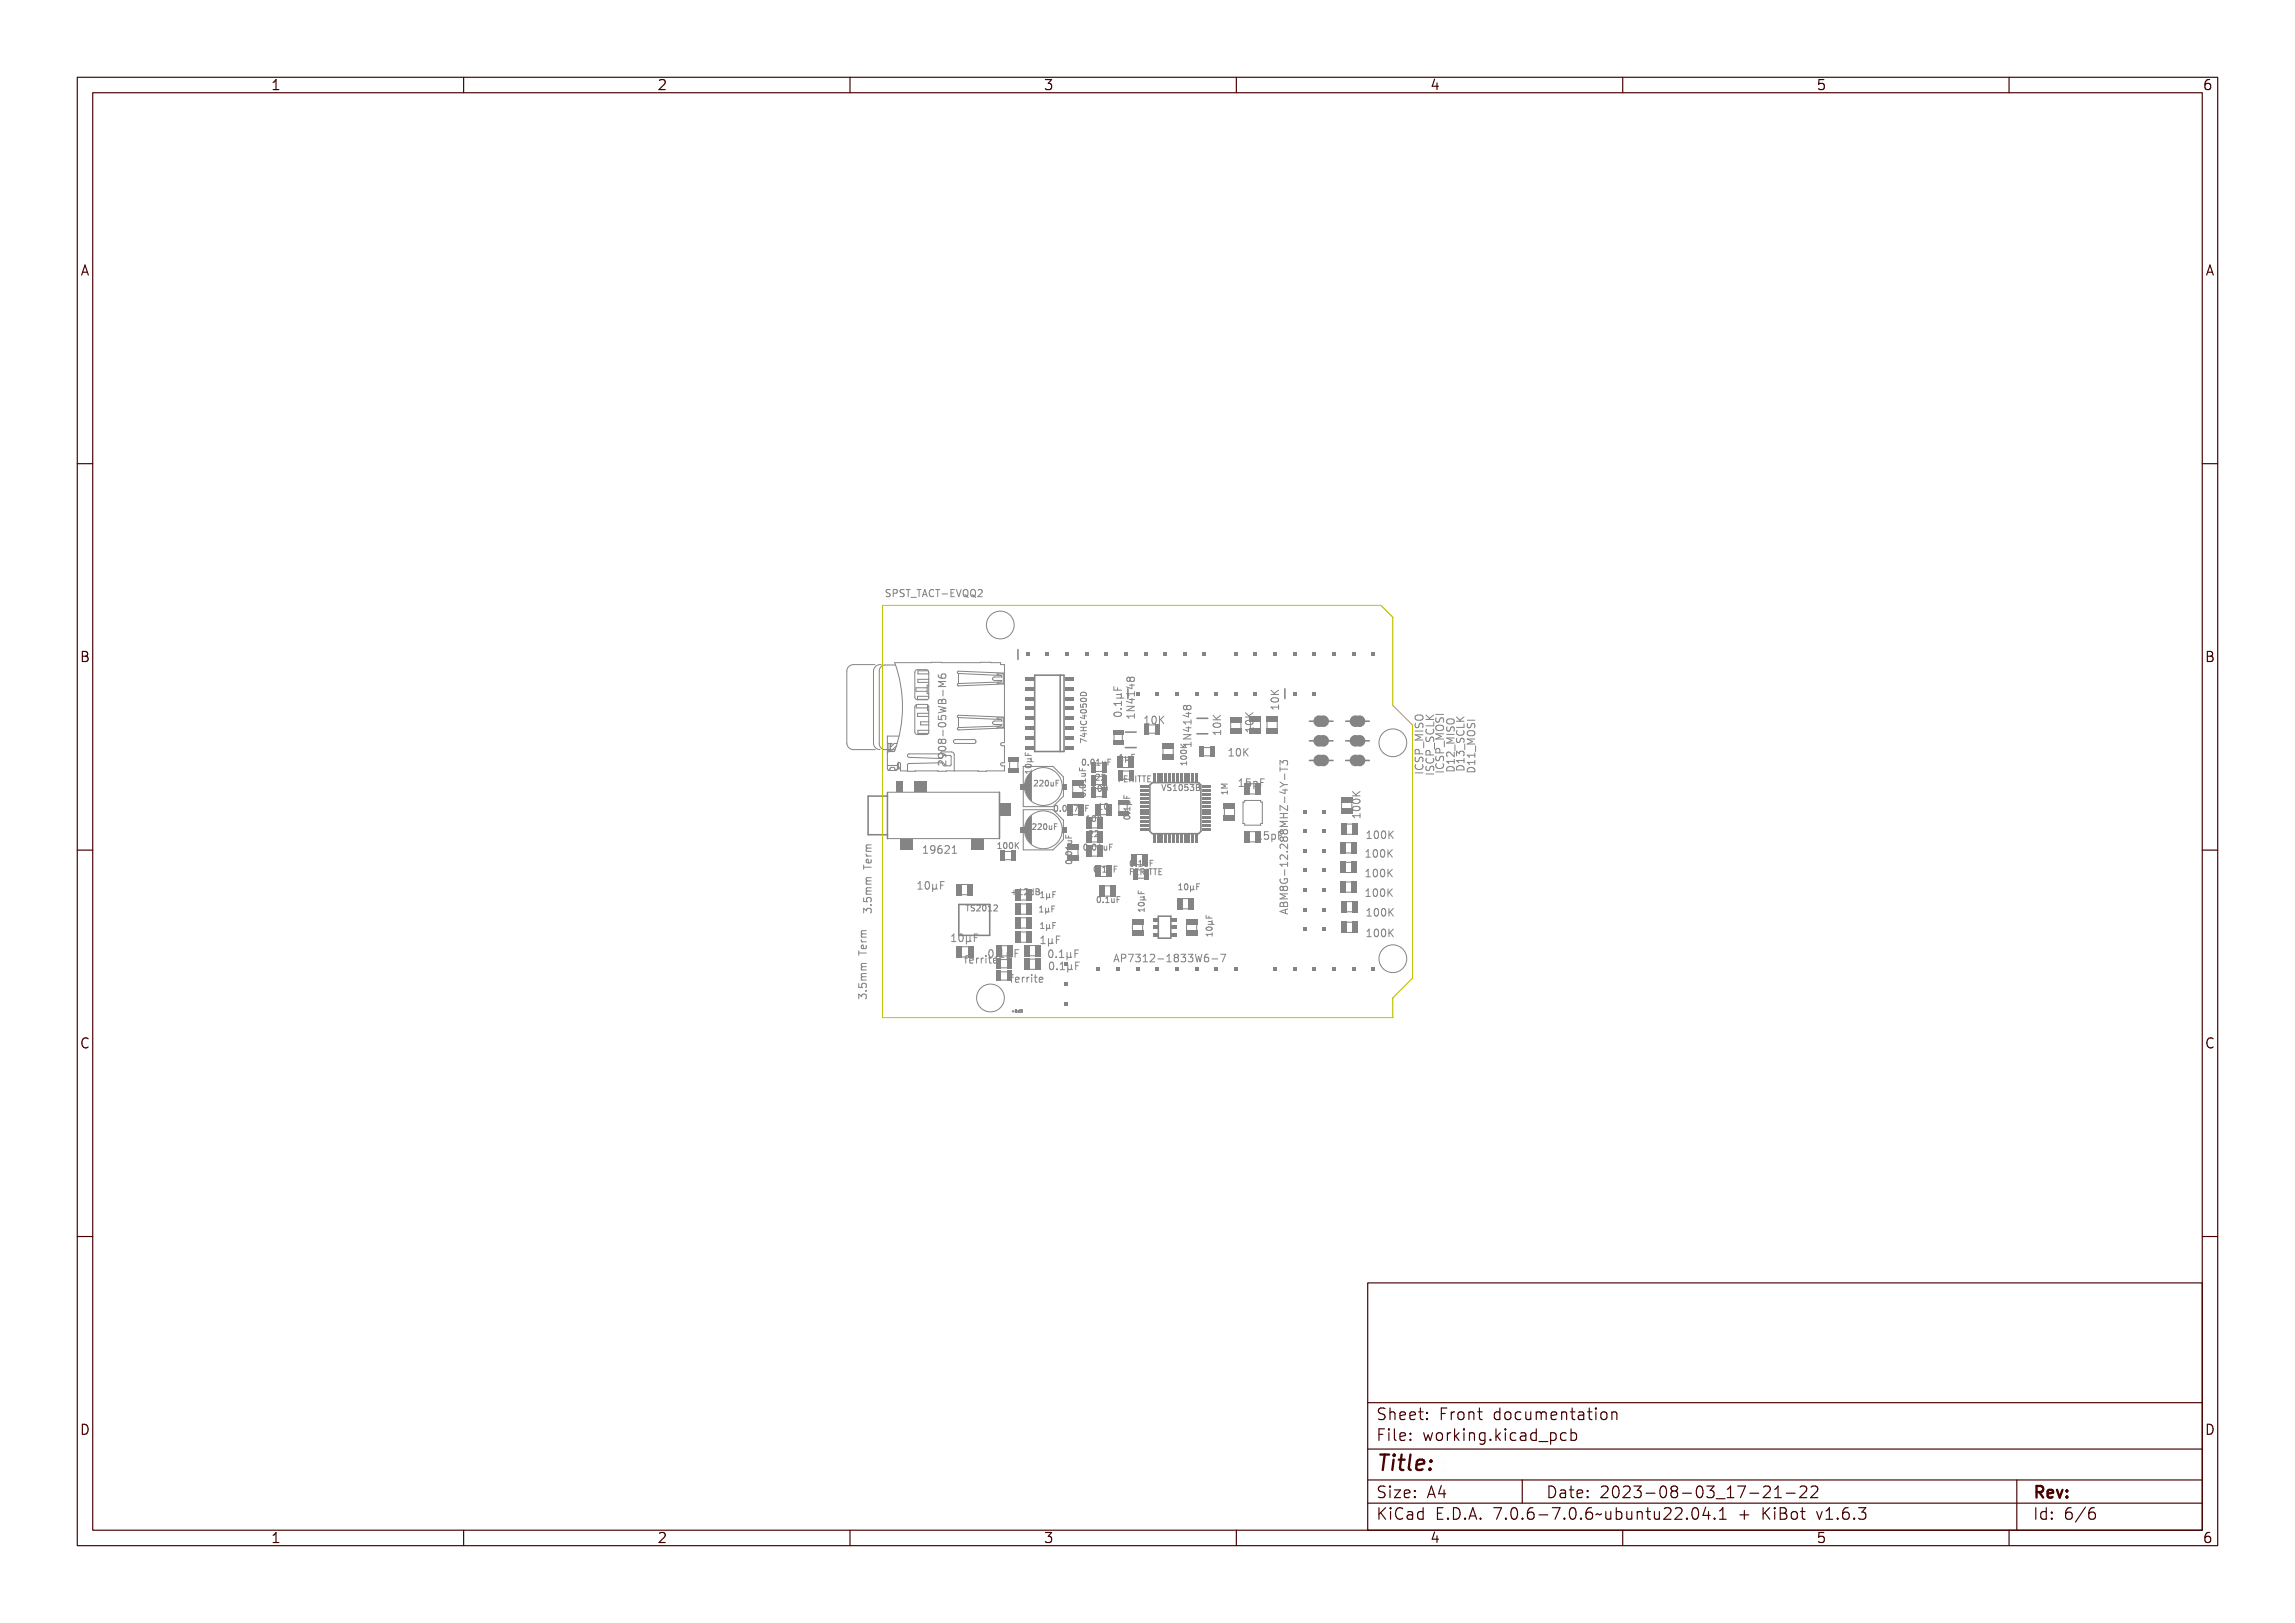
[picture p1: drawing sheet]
<svg xmlns="http://www.w3.org/2000/svg" width="297mm" height="210mm" viewBox="0 0 297 210" stroke-linecap="round" stroke-linejoin="round" font-family="sans-serif">
<defs><g id="words">
<text font-size="2.7" fill="#480000" x="178" y="190.3">Title:</text>
<g font-size="2" fill="#480000">
<text x="178" y="183.7">Sheet: Front documentation</text>
<text x="178" y="186.5">File: working.kicad_pcb</text>
<text x="178" y="193.9">Size: A4</text>
<text x="178" y="196.6">KiCad E.D.A. 7.0.6-7.0.6~ubuntu22.04.1 + KiBot v1.6.3</text>
<text x="200" y="193.9">Date: 2023-08-03_17-21-22</text>
<text x="263" y="196.6">Id: 6/6</text>
<text x="263" y="193.9">Rev:</text>
</g>
<g font-size="1.7" fill="#480000">
<text x="35" y="11.7">1</text>
<text x="85" y="11.7">2</text>
<text x="135" y="11.7">3</text>
<text x="185" y="11.7">4</text>
<text x="235" y="11.7">5</text>
<text x="285" y="11.7">6</text>
<text x="10.5" y="35.7">A</text>
<text x="285.5" y="35.7">A</text>
<text x="10.5" y="85.6">B</text>
<text x="285.5" y="85.6">B</text>
<text x="10.5" y="135.7">C</text>
<text x="285.5" y="135.7">C</text>
<text x="10.5" y="185.6">D</text>
<text x="285.5" y="185.6">D</text>
<text x="35" y="199.7">1</text>
<text x="85" y="199.7">2</text>
<text x="135" y="199.7">3</text>
<text x="185" y="199.7">4</text>
<text x="235" y="199.7">5</text>
<text x="285" y="199.7">6</text>
</g>
<g font-size="1.3" fill="#848484">
<text x="145.2" y="92.9" transform="rotate(-90 145.2 92.9)">0.1µF</text>
<text x="146.8" y="93.1" transform="rotate(-90 146.8 93.1)">1N4148</text>
<text x="147.9" y="93.7">10K</text>
<text x="154.2" y="95.8" transform="rotate(-90 154.2 95.8)">1N4148</text>
<text x="162.2" y="94.9" transform="rotate(-90 162.2 94.9)">10K</text>
<text x="165.5" y="92" transform="rotate(-90 165.5 92)">10K</text>
<text x="122.4" y="96.4" transform="rotate(-90 122.4 96.4)">2908-05WB-M6</text>
<text x="158.8" y="97.9">10K</text>
<text x="160.1" y="101.8">15pF</text>
<text x="188.2" y="99.1" transform="rotate(-90 188.2 99.1)">D12_MISO</text>
<text x="189.5" y="98.8" transform="rotate(-90 189.5 98.8)">D13_SCLK</text>
<text x="190.9" y="99.2" transform="rotate(-90 190.9 99.2)">D11_MOSI</text>
<text x="176" y="105.3" transform="rotate(-90 176 105.3)">100K</text>
<text x="119.3" y="110.4">19621</text>
<text x="163" y="108.6">15pF</text>
<text x="176.6" y="111">100K</text>
<text x="176.6" y="113.5">100K</text>
<text x="176.7" y="108.5">100K</text>
<text x="112.8" y="116.9" transform="rotate(-90 112.8 116.9)">3.5mm Term</text>
<text x="119.2" y="115.1">10µF</text>
<text x="166.7" y="114.7" transform="rotate(-90 166.7 114.7)">ABM8G-12.288MHZ-4Y-T3</text>
<text x="176.6" y="116">100K</text>
<text x="176.7" y="118.6">100K</text>
<text x="123.6" y="121.9">10µF</text>
<text x="123.8" y="124.7">ferrite</text>
<text x="127.8" y="123.9">0.1µF</text>
<text x="134.5" y="122.1">1µF</text>
<text x="135.5" y="123.9">0.1µF</text>
<text x="135.6" y="125.5">0.1µF</text>
<text x="144" y="124.5">AP7312-1833W6-7</text>
<text x="176.7" y="121.2">100K</text>
<text x="112.2" y="128" transform="rotate(-90 112.2 128)">3.5mm Term</text>
<text x="130.6" y="127.1">ferrite</text>
</g>
<text font-size="1.2" fill="#848484" x="114.4" y="77.2">SPST_TACT-EVQQ2</text>
<g font-size="1" fill="#848484">
<text x="133.5" y="100.2" transform="rotate(-90 133.5 100.2)">10µF</text>
<text x="134.2" y="101.7">220uF</text>
<text x="140.1" y="99">0.01uF</text>
<text x="140.6" y="96.2" transform="rotate(-90 140.6 96.2)">74HC4050D</text>
<text x="142" y="101">22</text>
<text x="144.6" y="101.2">FERITTE</text>
<text x="145.1" y="98.4">1µF</text>
<text x="153.6" y="99.2" transform="rotate(-90 153.6 99.2)">100K</text>
<text x="134" y="107.4">220uF</text>
<text x="136.6" y="105">0.047uF</text>
<text x="140.5" y="103.2" transform="rotate(-90 140.5 103.2)">0.01uF</text>
<text x="140.8" y="106.3">100</text>
<text x="141.6" y="102.4">100</text>
<text x="142.3" y="104.8">10</text>
<text x="146.3" y="106.2" transform="rotate(-90 146.3 106.2)">0.1µF</text>
<text x="151.1" y="102.3">VS1053B</text>
<text x="158.9" y="102.5" transform="rotate(-90 158.9 102.5)">1M</text>
<text x="129" y="109.8">100K</text>
<text x="138.7" y="111.7" transform="rotate(-90 138.7 111.7)">0.01uF</text>
<text x="140.4" y="110">0.01uF</text>
<text x="141.1" y="108.3">22</text>
<text x="141.6" y="112.9">0.1uF</text>
<text x="146.1" y="112.1">0.1uF</text>
<text x="146.2" y="113.2">FERITTE</text>
<text x="125.5" y="117.9">TS2012</text>
<text x="130.7" y="115.8">+12dB</text>
<text x="134.4" y="118">1µF</text>
<text x="134.5" y="116.2">1µF</text>
<text x="142" y="116.8">0.1uF</text>
<text x="148.1" y="118.1" transform="rotate(-90 148.1 118.1)">10µF</text>
<text x="152.9" y="115.2">10µF</text>
<text x="134.5" y="120.2">1µF</text>
<text x="156.9" y="120.8" transform="rotate(-90 156.9 120.8)">10µF</text>
</g>
<text font-size=".5" fill="#848484" x="130.8" y="131">+6dB</text>
</g></defs>
<g fill="none" stroke="#848484" stroke-width=".13">
<path d="M114.6 76.4l.3-.1 .1 .1v.1a.19 .19 0 0 0-.2-.1 .19 .19 0 0 0-.1 .3 .3 .3 0 0 1 .4 .2 .3 .3 0 0 1-.2 .4 .3 .3 0 0 1-.4-.2 .21 .21 0 0 0 .3 .1 .21 .21 0 0 0 .1-.3 .29 .29 0 0 1-.3-.1 .29 .29 0 0 1 0-.4zM115.3 76.3h.3a.29 .29 0 0 1 .3 .4 .29 .29 0 0 1-.5 .2v.3h-.1zM115.4 76.5h.2a.17 .17 0 0 1 .1 .1 .17 .17 0 0 1-.1 .2h-.2zM116.1 76.4l.3-.1 .1 .1v.1a.19 .19 0 0 0-.2-.1 .19 .19 0 0 0-.1 .3 .3 .3 0 0 1 .4 .2 .3 .3 0 0 1-.2 .4 .3 .3 0 0 1-.4-.2 .21 .21 0 0 0 .3 .1 .21 .21 0 0 0 .1-.3 .29 .29 0 0 1-.3-.1 .29 .29 0 0 1 0-.4zM116.7 76.3h.7v.2h-.3v.7h-.1v-.7h-.3zM117.4 77.5h.7zM118.2 76.3h.7v.2h-.3v.7h-.1v-.7h-.3zM119.2 76.3h.1l.3 .9h-.1l-.1-.2h-.3l-.1 .2h-.1zM119.3 76.5l.1 .4h-.3zM119.8 76.5l.3-.2 .2 .1v.1l-.2-.1a.34 .34 0 0 0-.3 .5 .34 .34 0 0 0 .5 .2v.1a.42 .42 0 0 1-.5-.1 .42 .42 0 0 1-.1-.5zM120.4 76.3h.7v.2h-.3v.7h-.1v-.7h-.3zM121.3 76.9h.3v.1h-.3z"/>
<path d="M122 76.3h.5v.2h-.4v.2h.4v.1h-.4v.3h.4v.1h-.5zM122.6 76.3h.1l.3 .8 .2-.8h.1l-.3 .9h-.1zM123.5 76.4a.28 .28 0 0 1 .3-.1 .28 .28 0 0 1 .2 .3v.4l-.2 .2 .1 .1v.1l-.4-.3-.1-.3zM123.6 76.5a.38 .38 0 0 1 .3 .3 .38 .38 0 0 1-.2 .4l-.2-.2zM124.2 76.4a.28 .28 0 0 1 .3-.1 .28 .28 0 0 1 .2 .3v.4l-.1 .2 .1 .1-.1 .1-.4-.3-.1-.3zM124.4 76.5a.38 .38 0 0 1 .2 .3 .38 .38 0 0 1-.2 .4l-.1-.2zM124.9 76.4a.33 .33 0 0 1 .5 .1 .33 .33 0 0 1-.2 .4l-.2 .2h.4v.1h-.5l.2-.3a.25 .25 0 0 0 .2-.2 .25 .25 0 0 0-.2-.3l-.2 .1zM125.8 77l.3 .2M125.8 76.3a.31 .31 0 0 1 .4 .3v.3l-.1 .3M126.1 77.2l.2 .1M126.1 77.2h-.3M126.6 76.4l.3-.1 .2 .2-.6 .7h.6"/>
<path d="M121.5 96.7l-.1 .1a.52 .52 0 0 0 .5 .4 .52 .52 0 0 0 .5-.4v-.1M121.5 91.1h.1v.4h.2a.35 .35 0 0 1 .5-.5 .35 .35 0 0 1 .1 .6h-.1a.25 .25 0 0 0 .1-.3 .25 .25 0 0 0-.4-.1 .25 .25 0 0 0 0 .4h-.5zM121.5 90.1l.9 .2v.1l-.5 .1 .5 .2v.1l-.9 .1v-.1l.8-.1-.5-.1v-.1l.5-.1-.8-.1zM121.5 87.8h.9v.2h-.8l.5 .1v.1l-.5 .2h.8v.1h-.9v-.2l.5-.1-.5-.2zM121.5 87.1h.1a.28 .28 0 0 0 0 .4 .28 .28 0 0 0 .3 .1 .32 .32 0 0 1 .1-.5 .32 .32 0 0 1 .5 .2 .32 .32 0 0 1-.3 .4 .46 .46 0 0 1-.5 0 .46 .46 0 0 1-.2-.5zM121.5 93.5l.3-.1 .1 .2a.27 .27 0 0 1 .5-.1 .27 .27 0 0 1 0 .4 .27 .27 0 0 1-.5-.1 .27 .27 0 0 1-.4 .1 .27 .27 0 0 1 0-.4zM121.6 95.8a.59 .59 0 0 1 .7 .4v-.5h.1v.6l-.3-.2a.27 .27 0 0 0-.2-.2 .27 .27 0 0 0-.3 .2l.1 .2h-.2v-.1zM121.6 89.5h.2l.1 .1a.26 .26 0 0 1 .4-.2 .26 .26 0 0 1 .1 .3v.3h-.9zM121.6 95l.1-.1a.46 .46 0 0 1 .5 0 .46 .46 0 0 1 .2 .5l-.1 .1a.28 .28 0 0 0 0-.3 .28 .28 0 0 0-.3-.1 .32 .32 0 0 1-.1 .5 .32 .32 0 0 1-.4-.4zM121.6 94.2h.2a.53 .53 0 0 1 .7 .3 .55 .55 0 0 1-.5 .3 .55 .55 0 0 1-.5-.3zM121.6 91.9l.2-.1a.53 .53 0 0 1 .7 .3 .55 .55 0 0 1-.5 .3 .55 .55 0 0 1-.5-.3zM121.6 94.4l.5-.1 .3 .2a.52 .52 0 0 1-.8 0z"/>
<path d="M121.6 92l.5-.1 .3 .2a.52 .52 0 0 1-.8 0zM121.6 89.6h.3v.3h-.3zM121.8 97.5l.2 .2v.2l-.2 .2-.3-.1-.1-.3 .1-.1a.65 .65 0 0 1 .9 .2v.2M122 89.6h.3v.3h-.3zM122 92.7h.1v.3h-.1zM122 88.8h.1v.3h-.1zM122.4 98.4v.7l-.7-.7-.2 .1-.1 .1 .1 .4M132.7 97.4v.3M132.7 99.9h.7v-.2h.1v.4h-.1v-.1h-.6l.1 .1h-.1zM132.7 97.8h.1v.4h.2v-.3h.1v.3h.4v.1h-.8zM132.8 99.1h.3a.31 .31 0 0 1 .4 .2 .44 .44 0 0 1-.4 .3 .44 .44 0 0 1-.4-.3zM132.8 99.2a.34 .34 0 0 1 .6 .2 .34 .34 0 0 1-.6-.2z"/>
<path d="M132.9 98.5l.6-.1-.1 .2 .1 .1-.1 .1h.3v.1h-.8v-.1h.4l.1-.1-.1-.1h-.4zM139.8 99.5v.4h.3v-.3v.3h.4v.1h-.7zM139.9 89.7a.42 .42 0 0 1 .4-.1 .42 .42 0 0 1 .3 .4h-.8zM139.9 95.7l.7 .3v.1l-.6-.3v.4h-.1zM139.9 95.1h.5l.1-.1v.1h.1v.1h-.1v.4h-.1l-.5-.3zM139.9 94.4h.7v.1h-.3v.3h.3v.1h-.7v-.1h.3v-.3h-.3zM139.9 93.3h.5l.1-.1v.1h.1v.1h-.1v.3h-.1l-.5-.3zM139.9 92h.1v.3h.1a.28 .28 0 0 1 .4-.3 .28 .28 0 0 1 .1 .4h-.1a.2 .2 0 0 0 .1-.3 .2 .2 0 0 0-.3 0 .2 .2 0 0 0 0 .3h-.4zM139.9 93.8h.1v.1a.28 .28 0 0 0 .3 .3 .28 .28 0 0 0 .2-.4h.1a.35 .35 0 0 1-.1 .5 .35 .35 0 0 1-.4 0l-.2-.2zM140 92.6h.3a.31 .31 0 0 1 .4 .2 .44 .44 0 0 1-.4 .3 .44 .44 0 0 1-.4-.3zM140 91.4l.3-.1a.31 .31 0 0 1 .4 .3 .44 .44 0 0 1-.4 .2 .44 .44 0 0 1-.4-.2zM140 92.7a.34 .34 0 0 1 .5 .2 .34 .34 0 0 1-.5-.2z"/>
<path d="M140 91.5a.34 .34 0 0 1 .5 .1 .34 .34 0 0 1-.5-.1zM140 95.2h.4v.3zM140 93.4h.4v.2zM140 90.8l.1-.1a.38 .38 0 0 1 .4 .1 .38 .38 0 0 1 .1 .4h-.7zM140 90.9l.4-.1 .2 .3h-.6zM140.3 98.4a.22 .22 0 0 1 .3 0l.1 .3a.31 .31 0 0 1-.2 .4 .45 .45 0 0 1-.2-.7zM140.4 98.4a.31 .31 0 0 1 .2 .3 .31 .31 0 0 1-.2 .3l-.1-.3zM141 98.9h.1v.1h-.1zM141.5 98.4a.22 .22 0 0 1 .4 0l.1 .3a.31 .31 0 0 1-.3 .4 .45 .45 0 0 1-.2-.7zM141.6 98.4a.31 .31 0 0 1 .2 .3 .31 .31 0 0 1-.2 .3v-.3zM142.1 98.3h.3v.7h.2h-.4h.1v-.6h-.2zM142.7 98.5h.1v.4l.1 .1 .2-.1v-.4h.1v.5h-.1a.18 .18 0 0 1-.3 0 .18 .18 0 0 1-.1-.2z"/>
<path d="M143.4 98.3h.4v.1h-.3v.2h.3v.1h-.3v.3h-.1zM144.2 90.8h.9v-.2h.1v.6h-.1v-.2h-.8l.1 .2h-.1zM144.2 89.1h.1v.4h.3v-.4h.1v.4h.5v.1h-1zM144.3 92.3l.2-.1a.53 .53 0 0 1 .7 .3 .55 .55 0 0 1-.5 .3 .55 .55 0 0 1-.5-.3zM144.3 92.4h.6l.2 .1a.52 .52 0 0 1-.8 0zM144.5 89.9h.5l.2-.1v.1l-.1 .1a.19 .19 0 0 1 0 .3h.3v.1h-.9v-.1h.5l.1-.1-.1-.2h-.5zM145 91.7h.2v.1h-.2zM145.2 97.7h.3v.6h.2v.1h-.5v-.1h.2v-.6l-.2 .1zM145.8 97.8h.1v.5h.1l.2-.1v-.4h.1v.5v.1l-.4-.1v.3h-.1zM145.9 92.6h.8v-.2h.1v.6h-.1v-.2h-.7l.1 .2h-.2zM145.9 91.7h.9v.1l-.7 .3h.7v.2h-.9v-.2l.8-.3h-.8zM145.9 91h.6v-.1h.1v.1h.2v.1h-.2v.4h-.1l-.6-.4z"/>
<path d="M145.9 90.3h.8v-.2h.1v.5h-.1v-.2h-.7l.1 .2h-.2zM145.9 89.4h.6v-.1h.1v.1h.2v.1h-.2v.4h-.1l-.6-.3zM145.9 88.6h.3l.1 .1a.27 .27 0 0 1 .5-.1 .27 .27 0 0 1 0 .4 .27 .27 0 0 1-.5-.1 .27 .27 0 0 1-.4 .2 .27 .27 0 0 1 0-.5zM146 91.1h.5v.3zM146 89.5h.5v.3zM146.2 88v.1M146.2 87.8l-.1-.2-.2 .1-.1 .1 .1 .3M146.2 87.8l.2-.2 .3 .1 .1 .1v.3M146.2 87.8v.2M146.2 88l.1 .1M146.5 97.7h.4h-.3v.3h.3h-.3v.4h-.1zM148.1 92.8l.3-.1v.9h.2v.1h-.5v-.1h.2v-.8l-.2 .1z"/>
<path d="M148.9 92.8a.28 .28 0 0 1 .3-.1 .28 .28 0 0 1 .2 .3 .53 .53 0 0 1-.3 .7 .56 .56 0 0 1-.2-.9zM149 92.8h.1a.51 .51 0 0 1 0 .8l-.2-.2zM149.6 92.7h.1v.5l.4-.5h.2l-.4 .4 .4 .6h-.2l-.3-.5-.1 .1v.4h-.1zM152.8 96.3l.4 .4M152.8 98.8h.7v-.2h.1v.4h-.1v-.1h-.6l.1 .1h-.1zM152.8 96.7l.3 .3 .5-.3v.1l-.4 .2 .4 .1v.1h-.8v-.1h.4l-.4-.3zM152.9 98h.3a.31 .31 0 0 1 .4 .2 .44 .44 0 0 1-.4 .3 .44 .44 0 0 1-.4-.3zM152.9 97.4h.3a.31 .31 0 0 1 .4 .2 .44 .44 0 0 1-.4 .3 .44 .44 0 0 1-.4-.3zM152.9 98.2a.34 .34 0 0 1 .6 .1 .34 .34 0 0 1-.6-.1zM152.9 97.5a.34 .34 0 0 1 .6 .2 .34 .34 0 0 1-.6-.2zM153.2 96.3h.9M153.2 95.3h.9v-.2h.1v.5h-.1v-.2h-.8l.1 .2h-.1z"/>
<path d="M153.2 94.3h1v.2l-.8 .3h.8v.1h-1v-.2l.8-.3h-.8zM153.2 93.6h.6v-.1h.1v.1h.3v.1h-.3v.4h-.1l-.6-.3zM153.2 92.9h.9v-.2h.1v.6h-.1v-.3h-.8l.1 .3h-.1zM153.2 92h.6v-.1h.1v.1h.3v.2h-.3v.4h-.1l-.6-.4zM153.3 91.3l.2-.1 .2 .1a.27 .27 0 0 1 .4-.1 .27 .27 0 0 1 0 .5 .27 .27 0 0 1-.4-.1 .27 .27 0 0 1-.5 .1 .27 .27 0 0 1 .1-.4zM153.3 93.7h.5v.3zM153.3 92.2h.5v.3zM153.6 96.3l-.5 .3M154.1 96v.6M157 93.1h1M157 92.6l.5 .5M157.1 94.2h.8v-.2h.1v.6h-.1v-.3h-.7v.3h-.1z"/>
<path d="M157.1 92.4l.3 .3 .6-.3v.1l-.5 .3 .1 .1h.4v.2h-.9v-.2h.4l-.4-.4zM157.1 93.7a.53 .53 0 0 1 .9 .2 .55 .55 0 0 1-1-.1zM157.2 93.3h.1a.53 .53 0 0 1 .7 .2 .55 .55 0 0 1-.5 .4 .55 .55 0 0 1-.5-.4zM157.2 93.5l.5-.1 .2 .1a.52 .52 0 0 1-.8 0zM158 94.5v.6M158 94.8h-1l.3 .3M158 92.6l-.6 .4M159 97l.3-.1v.9h.2v.1h-.5v-.1h.2v-.8l-.2 .1zM159.8 97a.28 .28 0 0 1 .3-.1 .28 .28 0 0 1 .2 .3 .53 .53 0 0 1-.3 .7 .56 .56 0 0 1-.2-.9zM159.9 97h.1a.51 .51 0 0 1 0 .8l-.1-.2zM160.5 96.9h.1v.4l.4-.4h.2l-.4 .4 .4 .6h-.2l-.3-.5-.1 .1v.4h-.1zM161.2 94.4h.9v-.2h.1v.5h-.1v-.2h-.7v.3h-.1z"/>
<path d="M161.2 92.6l.4 .3 .6-.3v.1l-.5 .3 .1 .1h.4v.1h-1v-.1h.5l-.5-.4zM161.4 93.5l.1-.1a.53 .53 0 0 1 .7 .3 .55 .55 0 0 1-.5 .3 .55 .55 0 0 1-.5-.3zM161.4 93.6h.5l.2 .1a.52 .52 0 0 1-.8 0zM164.5 91.5h.9v-.2h.1v.5h-.1v-.2h-.7v.2h-.1zM164.5 89.6l.4 .4 .6-.4v.2l-.5 .3 .1 .1h.4v.1h-1v-.1h.5l-.5-.4zM164.7 90.6l.1-.1a.53 .53 0 0 1 .7 .3 .55 .55 0 0 1-.5 .3 .55 .55 0 0 1-.5-.3zM164.7 90.7l.5-.1 .2 .2a.52 .52 0 0 1-.8 0zM165.7 99h.1v.3h.9v.1h-.9v.3h-.1zM165.8 98.4l.2-.1 .2 .2a.31 .31 0 0 1 .4-.1 .31 .31 0 0 1 .1 .4l-.2 .1a.23 .23 0 0 0 .1-.4 .23 .23 0 0 0-.4 0v.2h-.1v-.1a.17 .17 0 0 0-.2-.1 .17 .17 0 0 0-.1 .2l.1 .2h-.2zM166.3 100h.1v.3h-.1zM183.1 94.6h1M183.2 92.7a.65 .65 0 0 1 .9 .1 .34 .34 0 0 1-.3 .4h-.3a.34 .34 0 0 1-.3-.2 .34 .34 0 0 1 0-.3z"/>
<path d="M183.2 93.6l-.1 .4 .1 .1h.3l.2-.4 .3-.1 .1 .2v.4M183.2 98l-.1 .4 .1 .1h.3l.2-.4 .3-.1 .1 .2v.4M183.2 99h.1v.2h.8v-.2h.1v.5h-.1v-.2h-.8v.2h-.1zM183.2 94.8h1v.1h-.9l.5 .2v.1l-.5 .2h.9v.1h-1v-.2l.5-.1-.5-.2zM183.2 94.1h.1v.2h.8v-.2h.1v.5h-.1v-.2h-.8v.2h-.1zM183.2 98.9a.41 .41 0 0 0 0 .5 .41 .41 0 0 0 .5 .2 .38 .38 0 0 0 .4-.2 .38 .38 0 0 0 0-.5M183.2 97.4h.2a.21 .21 0 0 0-.1 .2 .21 .21 0 0 0 .3 .1 .34 .34 0 0 1 .4-.4 .34 .34 0 0 1 .2 .5l-.2 .1a.23 .23 0 0 0 .1-.3 .23 .23 0 0 0-.3-.1 .33 .33 0 0 1-.4 .4 .33 .33 0 0 1-.2-.5zM183.2 93.3h.2a.21 .21 0 0 0-.1 .3 .21 .21 0 0 0 .3 0 .34 .34 0 0 1 .4-.4 .34 .34 0 0 1 .2 .6h-.2a.23 .23 0 0 0 .1-.3 .23 .23 0 0 0-.3-.1 .33 .33 0 0 1-.4 .4 .33 .33 0 0 1-.2-.5zM183.2 98.1h.2l-.1 .2a.38 .38 0 0 0 .4 .3 .38 .38 0 0 0 .4-.4l.1-.1a.46 .46 0 0 1-.2 .6 .46 .46 0 0 1-.5 0 .4 .4 0 0 1-.3-.6zM183.3 96.5h.1a.33 .33 0 0 1 .3 .1 .33 .33 0 0 1 .1 .3h.4v.2h-1zM183.3 92.5l.2-.1a.54 .54 0 0 1 .7 .3 .56 .56 0 0 1-.5 .4 .56 .56 0 0 1-.5-.4zM183.3 92.6h.6l.2 .1a.52 .52 0 0 1-.8 0z"/>
<path d="M183.4 96.6h.2l.1 .3h-.4zM183.7 97.5l-.1-.4-.1-.1h-.3l-.1 .2v.3h1M184.1 95.1h-1l.8 .3-.8 .4h1M184.2 96v.8M184.5 95.6v.8zM184.5 93.1h1M184.5 92.5l.6 .6M184.6 95.4l-.1 .4 .2 .1h.3l.2-.5h.2l.1 .2v.3M184.6 99.1l-.1 .4 .1 .2h.3l.2-.5 .3-.1 .1 .2v.4M184.6 99h.1v.2h.8v-.2h.1v.5h-.1v-.2h-.8v.2h-.1zM184.6 93.7h.9v-.5h.1v.6h-1zM184.6 92.3l.4 .4 .6-.4v.2l-.5 .3 .1 .1h.4v.1h-1v-.1h.4l-.4-.4z"/>
<path d="M184.6 94.4a.41 .41 0 0 0 0 .5 .41 .41 0 0 0 .5 .1 .38 .38 0 0 0 .4-.2 .38 .38 0 0 0-.1-.4M184.6 98.1a.41 .41 0 0 0 0 .5 .41 .41 0 0 0 .5 .1 .38 .38 0 0 0 .4-.1 .38 .38 0 0 0-.1-.5M184.6 98.2h.2a.21 .21 0 0 0-.1 .3 .21 .21 0 0 0 .3 0 .34 .34 0 0 1 .4-.4 .34 .34 0 0 1 .2 .6h-.2a.23 .23 0 0 0 .1-.3 .23 .23 0 0 0-.3-.1 .33 .33 0 0 1-.4 .4 .33 .33 0 0 1-.2-.5zM184.6 94.9h.2a.21 .21 0 0 0-.1 .3 .21 .21 0 0 0 .3 .1 .34 .34 0 0 1 .4-.4 .34 .34 0 0 1 .2 .5l-.2 .1a.23 .23 0 0 0 .1-.4 .23 .23 0 0 0-.3 0 .33 .33 0 0 1-.4 .4 .33 .33 0 0 1-.2-.6zM184.6 97.3h.2l-.1 .2a.38 .38 0 0 0 .4 .3 .38 .38 0 0 0 .3-.4l.2-.1a.46 .46 0 0 1-.2 .6 .46 .46 0 0 1-.5 0 .4 .4 0 0 1-.3-.6zM184.6 94.1h.2l-.1 .1a.38 .38 0 0 0 .4 .4 .38 .38 0 0 0 .3-.5h.2a.46 .46 0 0 1-.2 .5 .46 .46 0 0 1-.5 0 .4 .4 0 0 1-.3-.5zM184.7 96.5h.1a.33 .33 0 0 1 .3 .1 .33 .33 0 0 1 .1 .3h.4v.2h-1zM184.8 96.6h.2l.1 .3h-.4zM185.1 97.7l-.1-.5-.1-.1-.3 .1-.1 .1v.4h1M185.5 93.4v.5h-1M185.5 92.5l-.5 .5M185.6 96.1v.8"/>
<path d="M185.8 99.9h1M185.8 92.4h1M185.8 95.6l.1 .8zM185.9 92.9l-.1 .4 .2 .2 .2-.1 .2-.4 .1-.1h.2l.1 .2M185.9 97.8l-.1 .4 .2 .2 .2-.1 .2-.4 .1-.1 .2 .1 .1 .1M185.9 98.8h.1v.2h.7v-.2h.2v.6h-.2v-.2h-.7v.2h-.1zM185.9 94.7h1v.1h-.9l.5 .2v.1l-.5 .2h.9v.1h-1v-.2l.5-.2-.5-.1zM185.9 92.3h.1v.2h.7v-.2h.2v.6h-.2v-.2h-.7v.2h-.1zM185.9 98.8a.41 .41 0 0 0 0 .5 .41 .41 0 0 0 .5 .1 .42 .42 0 0 0 .4-.3M185.9 97.2h.1a.21 .21 0 0 0-.1 .3 .21 .21 0 0 0 .4 .1 .34 .34 0 0 1 .4-.4 .34 .34 0 0 1 .1 .5l-.1 .1a.23 .23 0 0 0 .1-.3 .23 .23 0 0 0-.4-.1 .33 .33 0 0 1-.4 .4 .33 .33 0 0 1-.1-.6zM185.9 93.2h.1a.21 .21 0 0 0-.1 .3 .21 .21 0 0 0 .4 0 .34 .34 0 0 1 .4-.4 .34 .34 0 0 1 .1 .5l-.1 .1a.23 .23 0 0 0 .1-.3 .23 .23 0 0 0-.4-.1 .33 .33 0 0 1-.4 .4 .33 .33 0 0 1-.1-.5zM185.9 98h.1v.2a.38 .38 0 0 0 .4 .3 .38 .38 0 0 0 .3-.5h.1a.46 .46 0 0 1-.1 .6 .46 .46 0 0 1-.6 0 .4 .4 0 0 1-.2-.6z"/>
<path d="M185.9 96.4l.1-.1a.33 .33 0 0 1 .4 .1 .33 .33 0 0 1 .1 .4h.4v.1h-1zM186 94l.1-.1a.54 .54 0 0 1 .8 .3 .56 .56 0 0 1-.5 .4 .56 .56 0 0 1-.5-.4zM186 94.1h.5l.3 .1a.52 .52 0 0 1-.8 0zM186 96.5h.3v.3h-.3zM186.3 97.4v-.5l-.2-.1-.2 .1-.1 .1v.4h1M186.7 98.8l.1 .2M186.8 94.1v-.1a.65 .65 0 0 0-1 .1 .34 .34 0 0 0 .3 .4h.6l.1-.2M186.8 98.3v.1M186.8 95h-1l.7 .3-.7 .3h1M186.8 93.3v.2M187.1 95.4l.1 .9zM187.3 99.4l-.1 .3h1l-.1-.3"/>
<path d="M187.3 97.8h.8v-.2h.1v.5h-.1v-.2h-.7v.3h-.1zM187.3 95.2h.9v.1h-.8l.5 .2v.1l-.5 .2h.8v.1h-.9v-.2l.5-.1-.5-.2zM187.3 94.5h.1v.2h.7v-.2h.1v.5h-.1v-.2h-.7v.2h-.1zM187.3 93.7h.1a.2 .2 0 0 0 0 .3 .2 .2 0 0 0 .3 .1 .33 .33 0 0 1 .3-.4 .33 .33 0 0 1 .2 .5l-.1 .1a.22 .22 0 0 0 .1-.3 .22 .22 0 0 0-.4-.1 .32 .32 0 0 1-.4 .4 .32 .32 0 0 1-.1-.6zM187.3 96.9a.59 .59 0 0 1 .8 .4v-.5h.1v.6l-.3-.2a.27 .27 0 0 0-.3-.2 .27 .27 0 0 0-.2 .2l.1 .2h-.2v-.1zM187.4 93l.1-.1a.52 .52 0 0 1 .7 .3 .54 .54 0 0 1-.4 .3 .54 .54 0 0 1-.5-.3zM187.4 93.1l.5-.1 .2 .2a.51 .51 0 0 1-.7 0zM187.4 98.5a.51 .51 0 0 1 .6-.1 .51 .51 0 0 1 .2 .6h-.9zM187.5 98.6l.4-.1 .2 .2v.2h-.7zM188.5 95.9v.8zM188.6 97.6h.8v-.2h.1v.5h-.1v-.2h-.7v.2h-.1zM188.6 93.9h.8v-.5h.1v.6h-.9z"/>
<path d="M188.6 92.6l.3 .3 .6-.3v.1l-.5 .3 .1 .1h.4v.2h-.9v-.2h.4l-.4-.4zM188.6 95.1h.1a.2 .2 0 0 0-.1 .2 .2 .2 0 0 0 .3 .1 .33 .33 0 0 1 .4-.4 .33 .33 0 0 1 .2 .5l-.2 .1a.22 .22 0 0 0 .1-.3 .22 .22 0 0 0-.3-.1 .32 .32 0 0 1-.4 .4 .32 .32 0 0 1-.1-.5zM188.6 94.2h.1l-.1 .2a.37 .37 0 0 0 .5 .3 .37 .37 0 0 0 .3-.4l.1-.1a.45 .45 0 0 1-.1 .6 .45 .45 0 0 1-.6 0 .38 .38 0 0 1-.2-.6zM188.6 96.7l.3-.1 .1 .2a.31 .31 0 0 1 .5-.2 .31 .31 0 0 1 0 .5l-.2 .1a.23 .23 0 0 0 .1-.4 .23 .23 0 0 0-.3 0l-.1 .2h-.1v-.1a.17 .17 0 0 0-.2-.2 .17 .17 0 0 0 0 .3v.2h-.1zM188.7 98.2a.51 .51 0 0 1 .6 0 .51 .51 0 0 1 .2 .6h-.9zM188.7 98.3h.5l.2 .1v.2h-.7zM189.3 99.2l.2 .2v.2h-1v-.2M189.8 95.7v.8zM189.9 99.5v.4h1l-.1-.4M189.9 97.9h.9v-.2h.1v.6h-.1v-.2h-.7v.2h-.1zM189.9 97.1h.9v-.2h.1v.6h-.1v-.2h-.7v.2h-.1zM189.9 95.3h1v.2h-.8l.5 .1v.1l-.5 .2h.8v.1h-1v-.1l.5-.2-.5-.2z"/>
<path d="M189.9 93.1h.2v.2h.7v-.2h.1v.5h-.1v-.2h-.7v.2h-.2zM190 93.9h.1a.2 .2 0 0 0-.1 .3 .2 .2 0 0 0 .3 0 .33 .33 0 0 1 .4-.4 .33 .33 0 0 1 .2 .5l-.2 .1a.22 .22 0 0 0 .1-.3 .22 .22 0 0 0-.3-.1 .32 .32 0 0 1-.4 .4 .32 .32 0 0 1-.1-.5zM190.1 94.7l.1-.1a.52 .52 0 0 1 .7 .3 .54 .54 0 0 1-.5 .3 .54 .54 0 0 1-.5-.3zM190.1 94.8l.5-.1 .2 .2a.51 .51 0 0 1-.8 0zM190.1 98.6a.51 .51 0 0 1 .6 0 .51 .51 0 0 1 .2 .5h-1zM190.1 98.7h.5l.2 .1v.2h-.7zM191.2 96.1v.8zM111.8 118.1v-.6l.3 .4 .1-.3h.5v.1v.4M111.8 114.7h.1v.4h.3a.35 .35 0 0 1 .4-.4 .35 .35 0 0 1 .2 .6h-.2a.25 .25 0 0 0 .1-.4 .25 .25 0 0 0-.4 0 .25 .25 0 0 0 0 .3h-.5zM111.8 111.4h.1v.3h.9v.2h-.9v.3h-.1zM111.9 116.3h.2l.2 .1a.31 .31 0 0 1 .4-.1 .31 .31 0 0 1 .1 .5h-.2a.23 .23 0 0 0 .1-.3 .23 .23 0 0 0-.4 0v.2h-.1v-.1a.17 .17 0 0 0-.2-.2 .17 .17 0 0 0-.1 .3l.1 .1h-.1zM112.1 113.9l.7-.1v.1l-.6 .1 .1 .1h.5v.1l-.6 .1 .6 .1v.1h-.7v-.1v-.2v-.1z"/>
<path d="M112.1 113.1h.7v.1h-.6l.1 .1h.5v.1l-.6 .1 .6 .1v.1h-.7v-.1v-.2v-.1zM112.1 109.2l.7-.1v.1l-.6 .1 .1 .1h.5v.1l-.6 .1 .6 .1v.1h-.7v-.1v-.2v-.1zM112.1 109.9h.1a.24 .24 0 0 0 0 .3 .24 .24 0 0 0 .2 .1h.4v.1h-.7v-.1h.1l-.1-.2zM112.1 110.8l.4-.1v.5a.28 .28 0 0 0 .2-.2 .28 .28 0 0 0-.1-.3 .31 .31 0 0 1 .2 .3 .31 .31 0 0 1-.2 .3 .35 .35 0 0 1-.5-.1 .35 .35 0 0 1 0-.4zM112.2 110.9l.2-.1v.4l-.2-.1zM112.6 115.7h.2v.1h-.2zM118.8 115h.6M119 114.2l-.2 .1M119.4 114.2l.3-.1v.9h.2v.1h-.5v-.1h.2v-.8l-.2 .1zM119.4 109.5h.4v.8h.2v.1h-.5v-.1h.2v-.7l-.3 .1zM120.2 114.2a.28 .28 0 0 1 .3-.1 .28 .28 0 0 1 .2 .3 .53 .53 0 0 1-.3 .7 .56 .56 0 0 1-.2-.9zM120.2 109.6a.31 .31 0 0 1 .4-.1 .31 .31 0 0 1 .2 .2 .46 .46 0 0 1 0 .5 .46 .46 0 0 1-.5 .3l-.1-.2a.28 .28 0 0 0 .4 0 .28 .28 0 0 0 .1-.3 .3 .3 0 0 1-.5 0 .3 .3 0 0 1 0-.4z"/>
<path d="M120.3 114.2h.1a.51 .51 0 0 1 0 .8l-.2-.2zM120.9 114.4h.1v.5l.2 .1 .1-.1v-.5h.2v.6v.1h-.1v-.1a.2 .2 0 0 1-.4 0v.4h-.1zM121 109.6l.4-.1h.1v.1a.28 .28 0 0 0-.3 0 .28 .28 0 0 0-.1 .3 .32 .32 0 0 1 .5 .1 .32 .32 0 0 1-.2 .5 .32 .32 0 0 1-.4-.3zM121.7 114.1h.6v.1h-.4v.3h.3v.1h-.3v.5h-.2zM121.8 109.5a.34 .34 0 0 1 .5 .1 .34 .34 0 0 1-.2 .5l-.2 .2h.4v.1h-.6l.2-.3a.27 .27 0 0 0 .3-.2 .27 .27 0 0 0-.3-.3l-.1 .1zM122.6 109.5h.3v.8h.2v.1h-.5v-.1h.2v-.7l-.2 .1zM123.2 110.4h.6M125 117.1h.5M125.5 117.1h.6v.1h-.2v.7h-.1v-.7h-.3zM126.3 117.2l.2-.1 .1 .1v.1a.14 .14 0 0 0-.2-.1 .15 .15 0 0 0 0 .3 .24 .24 0 0 1 .3 .2 .24 .24 0 0 1-.2 .2 .24 .24 0 0 1-.3-.1 .18 .18 0 0 0 .3 0 .18 .18 0 0 0 0-.2 .24 .24 0 0 1-.3-.1 .24 .24 0 0 1 .1-.3zM126.8 117.2a.27 .27 0 0 1 .5 0 .27 .27 0 0 1-.2 .4l-.2 .2h.4v.1h-.5l.3-.4a.18 .18 0 0 0 0-.3 .18 .18 0 0 0-.3 .1zM127.5 117.2a.22 .22 0 0 1 .4 0v.3a.31 .31 0 0 1-.2 .4 .45 .45 0 0 1-.2-.7z"/>
<path d="M127.6 117.2a.31 .31 0 0 1 .2 .3 .31 .31 0 0 1-.2 .3l-.1-.3zM128.1 117.2l.3-.1v.7h.2v.1h-.5v-.1h.2v-.6l-.2 .1zM128.7 117.2a.27 .27 0 0 1 .4 0 .27 .27 0 0 1-.1 .4l-.2 .2h.4v.1h-.5l.3-.4a.18 .18 0 0 0 0-.3 .18 .18 0 0 0-.3 .1zM129.1 109.1h.3v.6h.1v.1h-.4v-.1h.2v-.5h-.2zM129.7 109.2a.22 .22 0 0 1 .4 0v.3a.31 .31 0 0 1-.2 .3 .45 .45 0 0 1-.2-.6zM129.8 109.2a.31 .31 0 0 1 .2 .2 .31 .31 0 0 1-.2 .3v-.2zM130.3 109.2a.22 .22 0 0 1 .4 0l.1 .3a.31 .31 0 0 1-.3 .3 .45 .45 0 0 1-.2-.6zM130.5 109.2a.31 .31 0 0 1 .2 .2 .31 .31 0 0 1-.2 .3l-.1-.2zM130.8 115.4h.2v-.2h.1v.2h.2v.1h-.2v.2h-.1v-.2h-.2zM130.9 109.1h.1v.3l.3-.3h.1l-.2 .3 .2 .4h-.1l-.2-.4-.1 .4h-.1zM131.5 115.1l.2-.1v.7h.2v.1h-.4v-.1h.1v-.6l-.1 .1zM131.5 109.4l.3 .4"/>
<path d="M131.8 109l-.4 .5M132 115.1a.27 .27 0 0 1 .5 0 .27 .27 0 0 1-.2 .4l-.1 .2h.3v.1h-.5l.3-.4a.19 .19 0 0 0 0-.3 .19 .19 0 0 0-.3 .1zM132.7 115.3l.2-.1 .1 .1v-.3h.1v.8l-.1-.1v.1a.28 .28 0 0 1-.4-.1 .28 .28 0 0 1 .1-.4zM132.8 115.4v-.1a.19 .19 0 0 1 .2 .2 .19 .19 0 0 1-.2 .2zM133.3 115h.2a.18 .18 0 0 1 .3 .2 .18 .18 0 0 1-.2 .2 .21 .21 0 0 1 .2 .3 .21 .21 0 0 1-.3 .1h-.2zM133.4 115.4h.1a.14 .14 0 0 1 .2 .2 .14 .14 0 0 1-.2 .1h-.1zM133.4 115.1h.1a.12 .12 0 0 1 .2 .1 .14 .14 0 0 1-.2 .2h-.1zM133.8 106.6l-.2 .1M134 101h-.1M134 106.9l-.4 .4h.5M134.1 115.8h.3M134.1 115l.3 .1"/>
<path d="M134.1 115.4h.2M134.1 106.7a.26 .26 0 0 1 .4 0 .26 .26 0 0 1-.2 .4l-.1 .2h.3v.1h-.4l.2-.4a.18 .18 0 0 0 .1-.3 .18 .18 0 0 0-.3 .1zM134.2 101.3l-.4 .4h.5M134.3 101.1a.26 .26 0 0 1 .4 0 .26 .26 0 0 1-.1 .4l-.2 .2h.3h-.4l.2-.3a.18 .18 0 0 0 .1-.3 .18 .18 0 0 0-.3 .1zM134.5 117.3h.3v.7h.1h-.4h.2v-.6h-.2zM134.6 115.5l.3-.1v.7h.1v.1h-.4v-.1h.2v-.6l-.2 .1zM134.6 119.5l.3-.1v.7h.1v.1h-.4v-.1h.2v-.6l-.2 .1zM134.7 106.7a.26 .26 0 0 1 .4 0 .26 .26 0 0 1-.2 .4l-.1 .2h.3v.1h-.4l.2-.4a.18 .18 0 0 0 .1-.3 .18 .18 0 0 0-.3 .1zM134.9 101.1a.26 .26 0 0 1 .4 0 .26 .26 0 0 1-.2 .4l-.1 .2h.3h-.4l.2-.3a.18 .18 0 0 0 .1-.3 .18 .18 0 0 0-.3 .1zM135.1 117.5h.1v.4l.1 .1 .1-.1v-.4h.1v.4l.1 .1-.1 .1-.3-.1v.3h-.1zM135.2 115.6h.1v.4l.1 .1 .1-.1 .1-.4v.5h.1l-.1 .1-.3-.1v.3h-.1zM135.2 119.6h.1v.4l.1 .1 .1-.1 .1-.4v.5h.1l-.1 .1-.3-.1v.3h-.1z"/>
<path d="M135.3 106.7h.1a.35 .35 0 0 1 .3 .3 .35 .35 0 0 1-.3 .4l-.1-.2zM135.4 106.7a.3 .3 0 0 1 .2 .3 .3 .3 0 0 1-.2 .3l-.1-.3zM135.5 101.1l.1-.1a.35 .35 0 0 1 .3 .4 .35 .35 0 0 1-.3 .3l-.1-.2zM135.6 101.1a.3 .3 0 0 1 .2 .3 .3 .3 0 0 1-.2 .3v-.3zM135.7 117.3h.5v.1h-.4v.2h.3v.1h-.3v.3h-.1zM135.9 115.4h.4v.1h-.3v.2h.3v.1h-.3v.4h-.1zM135.9 119.4h.4v.1h-.3v.2h.3v.1h-.3v.4h-.1zM135.9 106.8h.1v.4l.1 .1 .1-.1v-.4h.1v.6l-.1-.1a.17 .17 0 0 1-.2 .1 .17 .17 0 0 1-.1-.2zM136.1 101.2h.1v.4l.1 .1 .1-.1v-.4h.1v.5h-.1a.17 .17 0 0 1-.2 0 .17 .17 0 0 1-.1-.2zM136.5 106.6h.4v.1h-.3v.2h.3v.1h-.3v.4h-.1zM136.7 101h.4v.1h-.3v.2h.3v.1h-.3v.3h-.1zM136.8 104.3a.22 .22 0 0 1 .3 0l.1 .3a.31 .31 0 0 1-.2 .4 .45 .45 0 0 1-.2-.7z"/>
<path d="M136.9 104.3a.31 .31 0 0 1 .2 .3 .31 .31 0 0 1-.2 .3l-.1-.3zM137.5 104.9h.1v.1h-.1zM138 109.4h.6v-.2h.1v.5h-.1v-.2h-.5v.2h-.1zM138 108h.1v.3h.2v-.3h.1v.3h.3v.1h-.7zM138 104.3a.22 .22 0 0 1 .4 0v.3a.31 .31 0 0 1-.2 .4 .45 .45 0 0 1-.2-.7zM138.1 111.2l.3-.1a.31 .31 0 0 1 .3 .2 .44 .44 0 0 1-.3 .3 .44 .44 0 0 1-.4-.3zM138.1 109.9h.3a.31 .31 0 0 1 .3 .2 .44 .44 0 0 1-.3 .3 .44 .44 0 0 1-.4-.3zM138.1 111.3a.34 .34 0 0 1 .5 .1 .34 .34 0 0 1-.5-.1zM138.1 110a.34 .34 0 0 1 .5 .2 .34 .34 0 0 1-.5-.2zM138.1 104.3a.31 .31 0 0 1 .2 .3 .31 .31 0 0 1-.2 .3v-.3zM138.2 108.6h.5l-.1 .1a.18 .18 0 0 1 .1 .3 .18 .18 0 0 1-.2 .1h-.3v-.1l.4-.1v-.1l-.4-.1zM138.6 110.7h.1v.1h-.1z"/>
<path d="M138.8 101.7v.8M138.9 104.3h.1v.4h.1l-.1 .3h-.1v-.2h-.3zM138.9 104.3v.4h-.3zM139.2 104.3h.5l-.3 .7h-.1l.3-.7h-.4zM139.8 101h.6v-.2h.1v.4h-.1v-.1h-.6l.1 .1h-.1zM139.8 102.7h.3a.31 .31 0 0 1 .4 .2 .44 .44 0 0 1-.4 .3 .44 .44 0 0 1-.4-.3zM139.8 101.5l.3-.1a.31 .31 0 0 1 .4 .3 .44 .44 0 0 1-.4 .2 .44 .44 0 0 1-.4-.2zM139.8 102.9a.34 .34 0 0 1 .6 .1 .34 .34 0 0 1-.6-.1zM139.8 101.6a.34 .34 0 0 1 .6 .1 .34 .34 0 0 1-.6-.1zM139.9 104.4h.1v.5h.1l.1-.1v-.4h.1v.6l-.1-.1a.18 .18 0 0 1-.2 .1 .18 .18 0 0 1-.1-.2zM139.9 100.2h.6l-.1 .1a.18 .18 0 0 1 .1 .2 .18 .18 0 0 1-.2 .1h-.4v-.1h.5v-.2h-.5zM140.4 102.2h.1v.2h-.1z"/>
<path d="M140.5 109.4a.22 .22 0 0 1 .3 0l.1 .3a.31 .31 0 0 1-.2 .4 .45 .45 0 0 1-.2-.7zM140.5 104.3h.4h-.3v.3h.3v.1h-.3v.3h-.1zM140.6 109.4a.31 .31 0 0 1 .2 .3 .31 .31 0 0 1-.2 .2l-.1-.2zM140.9 105.6h.3v.7h.2h-.4h.1v-.6h-.2zM141.2 109.9h.2v.1h-.2zM141.6 105.7a.22 .22 0 0 1 .3 0l.1 .3a.31 .31 0 0 1-.2 .4 .45 .45 0 0 1-.2-.7zM141.7 105.7a.31 .31 0 0 1 .2 .3 .31 .31 0 0 1-.2 .3l-.1-.3zM141.7 112.2a.22 .22 0 0 1 .4 0v.3a.31 .31 0 0 1-.2 .4 .45 .45 0 0 1-.2-.7zM141.7 101.7h.3v.6h.1v.1h-.4v-.1h.2v-.5h-.2zM141.7 109.4a.22 .22 0 0 1 .4 0l.1 .3a.31 .31 0 0 1-.3 .4 .45 .45 0 0 1-.2-.7zM141.8 112.2a.31 .31 0 0 1 .2 .3 .31 .31 0 0 1-.2 .3l-.1-.3zM141.9 109.4a.31 .31 0 0 1 .2 .3 .31 .31 0 0 1-.2 .2l-.1-.2z"/>
<path d="M142.1 116.1a.22 .22 0 0 1 .3 0l.1 .3a.31 .31 0 0 1-.2 .4 .45 .45 0 0 1-.2-.7zM142.2 105.7a.22 .22 0 0 1 .4 0v.3a.31 .31 0 0 1-.2 .4 .45 .45 0 0 1-.2-.7zM142.2 116.2a.31 .31 0 0 1 .2 .2 .31 .31 0 0 1-.2 .3l-.1-.3zM142.3 105.7a.31 .31 0 0 1 .2 .3 .31 .31 0 0 1-.2 .3l-.1-.3zM142.3 101.8a.22 .22 0 0 1 .4 0l.1 .3a.31 .31 0 0 1-.3 .4 .45 .45 0 0 1-.2-.7zM142.4 109.3h.2v.6h.2v.1h-.4v-.1h.1v-.5h-.1zM142.4 112.7h.2v.2h-.2zM142.5 101.8a.31 .31 0 0 1 .2 .3 .31 .31 0 0 1-.2 .3l-.1-.3zM142.8 116.7h.2v.1h-.2zM142.9 112.2l.3-.1v.7h.2v.1h-.4v-.1h.1v-.6l-.2 .1zM143 109.5l.1 .4 .1 .1 .1-.1v-.4h.1v.5h-.1a.18 .18 0 0 1-.2 0 .18 .18 0 0 1-.1-.2zM143 101.8a.22 .22 0 0 1 .3 0l.1 .3a.31 .31 0 0 1-.3 .4 .45 .45 0 0 1-.1-.7z"/>
<path d="M143.1 101.8a.31 .31 0 0 1 .2 .3 .31 .31 0 0 1-.2 .3l-.1-.3zM143.3 116.1h.3v.6h.2v.1h-.5v-.1h.2v-.5h-.2zM143.5 112.3h.1v.4l.1 .1 .2-.1v-.4h.1v.6l-.1-.1a.18 .18 0 0 1-.2 .1 .18 .18 0 0 1-.2-.2zM143.6 109.3h.4v.1h-.3v.2h.3v.1h-.3v.3h-.1zM143.9 116.3h.1v.4l.1 .1 .2-.1v-.4h.1v.5l-.1-.1a.18 .18 0 0 1-.3 .1 .18 .18 0 0 1-.1-.2zM144.2 112.1h.4v.1h-.3v.2h.3v.1h-.3v.4h-.1zM144.6 116.1h.4v.1h-.3v.2h.3v.1h-.3v.3h-.1zM144.7 100.4h.5v.1h-.3v.3h.3h-.3v.4h-.2zM145.4 100.4h.4v.1h-.3v.3h.3h-.3v.3h.3v.1h-.4zM145.5 104.5h.7v-.1h.1v.4h-.1v-.2h-.6v.2h-.1zM145.5 103.1h.1v.3h.2v-.3h.1v.3h.4v.2h-.8zM145.6 105.7l.3-.1a.31 .31 0 0 1 .4 .2 .44 .44 0 0 1-.4 .3 .44 .44 0 0 1-.4-.3z"/>
<path d="M145.6 105.8a.34 .34 0 0 1 .6 .1 .34 .34 0 0 1-.6-.1zM145.7 103.8l.5-.1v.4h.3v.1h-.8v-.1h.4l.1-.1-.1-.1h-.4zM145.9 100.4h.3a.21 .21 0 0 1 .2 .2 .21 .21 0 0 1-.1 .2l.2 .4h-.1l-.3-.3v.3h-.2zM146.1 100.5h.1a.14 .14 0 0 1 .1 .2 .14 .14 0 0 1-.1 .1h-.1zM146.1 105.2h.2v.1h-.2zM146.2 111.5a.22 .22 0 0 1 .4 0v.2a.31 .31 0 0 1-.2 .4 .45 .45 0 0 1-.2-.6zM146.3 112.5h.4h-.3v.3h.3v.1h-.3v.3h-.1zM146.3 111.5a.31 .31 0 0 1 .2 .2 .31 .31 0 0 1-.2 .3v-.3zM146.6 100.4h.4v.1h-.1v.6h.1v.1h-.4v-.1h.2v-.6h-.2zM146.9 112.5h.4h-.3v.3h.3v.1h-.3v.2h.3v.1h-.4zM147 112h.1v.1h-.1zM147.1 100.4h.6v.1h-.2v.7h-.1v-.7h-.3z"/>
<path d="M147.3 115.3v.3M147.4 117.7h.6v-.1h.1v.4h-.1v-.2h-.6l.1 .2h-.1zM147.4 115.7v.3h.3v-.3v.3h.4v.1h-.7zM147.4 117h.3a.31 .31 0 0 1 .4 .2 .44 .44 0 0 1-.4 .2 .44 .44 0 0 1-.4-.2zM147.4 117.1a.34 .34 0 0 1 .6 .2 .34 .34 0 0 1-.6-.2zM147.5 111.4h.2v.6h.2v.1h-.4v-.1h.1v-.5h-.1zM147.5 112.5h.2a.21 .21 0 0 1 .2 .1 .21 .21 0 0 1-.1 .3l.2 .3h-.1l-.2-.3h-.1v.3h-.1zM147.5 116.4l.6-.1-.1 .4h.3v.1h-.8v-.1h.5v-.1l-.1-.1h-.4zM147.6 112.5h.1a.14 .14 0 0 1 .1 .2 .14 .14 0 0 1-.1 .1h-.1zM147.8 100.4h.5v.1h-.2v.7h-.1v-.7h-.2zM148.1 111.6h.1v.4l.1 .1 .1-.1v-.4h.1v.5l-.1-.1a.18 .18 0 0 1-.2 .1 .18 .18 0 0 1-.1-.2zM148.1 112.5h.5h-.2v.6h.2v.1h-.5v-.1h.2v-.6h-.2z"/>
<path d="M148.5 100.4h.4v.1h-.3v.3h.3h-.3v.3h.3v.1h-.4zM148.7 112.5h.6h-.3v.7h-.1v-.7h-.2zM148.7 111.4h.4v.1h-.3v.2h.3v.1h-.3v.3h-.1zM149.3 112.5h.6h-.3v.7h-.1v-.7h-.2zM150 112.5h.4h-.3v.3h.3v.1h-.3v.2h.4v.1h-.5zM150.4 101.5l.2 .8 .3-.8M151.1 101.6h.1l.2 .6 .2-.6h.1l-.2 .7h-.2zM151.8 101.6h.3h.1v.1a.15 .15 0 0 0-.3 0 .14 .14 0 0 0 .1 .2 .24 .24 0 0 1 .3 .2 .24 .24 0 0 1-.2 .3 .24 .24 0 0 1-.3-.2 .18 .18 0 0 0 .2 .1 .18 .18 0 0 0 .1-.3 .24 .24 0 0 1-.3-.1 .24 .24 0 0 1 0-.3zM152.5 101.6h.2v.6h.2v.1h-.4v-.1h.1v-.5h-.1zM152.5 115.1h.5M152.7 114.5l-.2 .1M153 114.4h.3v.7h.1v.1h-.4v-.1h.2v-.6h-.2z"/>
<path d="M153.1 101.6a.22 .22 0 0 1 .3 0l.1 .3a.31 .31 0 0 1-.2 .4 .45 .45 0 0 1-.2-.7zM153.2 101.7a.31 .31 0 0 1 .2 .2 .31 .31 0 0 1-.2 .3l-.1-.3zM153.6 114.5a.22 .22 0 0 1 .4 0l.1 .3a.31 .31 0 0 1-.3 .4 .45 .45 0 0 1-.2-.7zM153.7 101.6h.4v.1h-.3v.1a.28 .28 0 0 1 .3 .4 .28 .28 0 0 1-.5 .1v-.1a.2 .2 0 0 0 .3 .1 .2 .2 0 0 0 .1-.3 .2 .2 0 0 0-.3-.1zM153.8 114.5a.31 .31 0 0 1 .2 .3 .31 .31 0 0 1-.2 .3l-.1-.3zM154.2 114.6h.1v.4l.1 .1 .2-.1v-.4h.1v.5v.1l-.4-.1v.3h-.1zM154.3 101.6a.23 .23 0 0 1 .3 0 .23 .23 0 0 1 0 .3 .23 .23 0 0 1 0 .4 .23 .23 0 0 1-.3-.1 .18 .18 0 0 0 .2 .1 .18 .18 0 0 0 .1-.2 .18 .18 0 0 0-.2-.1v-.1a.15 .15 0 0 0 .2-.1 .15 .15 0 0 0-.1-.2 .15 .15 0 0 0-.2 .1zM154.9 114.4h.4v.1h-.3v.2h.3v.1h-.3v.4h-.1zM154.9 101.6h.2a.18 .18 0 0 1 .3 .1 .18 .18 0 0 1-.2 .2 .21 .21 0 0 1 .2 .3 .21 .21 0 0 1-.3 .1h-.2zM155 102h.1a.14 .14 0 0 1 .2 .1 .14 .14 0 0 1-.2 .1h-.1zM155 101.6h.1a.14 .14 0 0 1 .2 .2 .12 .12 0 0 1-.2 .1h-.1zM156.1 118.4h.1v.3h.2v-.3h.1v.3h.4v.1h-.8z"/>
<path d="M156.2 119.7l.3-.1a.31 .31 0 0 1 .4 .2 .44 .44 0 0 1-.4 .3 .44 .44 0 0 1-.4-.3zM156.2 119.8a.34 .34 0 0 1 .6 .1 .34 .34 0 0 1-.6-.1zM156.3 119l.6-.1-.1 .5h.3h-.8v-.1h.4l.1-.1-.1-.1h-.4zM158.2 102.7l.1 .1M158.8 102.3v.5M160.3 100.9l.3-.1v.9h.2v.1h-.5v-.1h.2v-.7h-.2zM161.1 100.8h.4v.2h-.3v.2a.35 .35 0 0 1 .4 .4 .35 .35 0 0 1-.6 .2v-.2a.25 .25 0 0 0 .4 .1 .25 .25 0 0 0 0-.3 .25 .25 0 0 0-.3-.1zM161.8 101.1h.2v.1v-.1a.34 .34 0 0 1 .5 .4 .34 .34 0 0 1-.5 .2v.4h-.2zM162 101.2a.26 .26 0 0 1 .3 .2 .26 .26 0 0 1-.3 .3v-.1zM162.6 100.8h.6v.2h-.4v.2h.4v.1h-.4v.5h-.2zM163.1 107.7h.4v.8h.2v.1h-.6v-.1h.2v-.7h-.2zM163.9 107.7h.5v.1h-.4v.2a.35 .35 0 0 1 .4 .5 .35 .35 0 0 1-.5 .1v-.1a.25 .25 0 0 0 .3 0 .25 .25 0 0 0 .1-.3 .25 .25 0 0 0-.4 0z"/>
<path d="M164.7 107.9h.1v.1l.1-.1a.34 .34 0 0 1 .4 .4 .34 .34 0 0 1-.5 .2v.4h-.1zM164.8 108.1l.1-.1a.26 .26 0 0 1 .2 .3 .26 .26 0 0 1-.2 .2l-.1-.1zM165.5 107.7h.5v.1h-.4v.3h.4v.1h-.4v.4h-.1zM165.7 115.1l.1 .1 .3-.1 .2 .1h.1l.2-.1M165.7 116.9l.2-.1 .2 .2a.26 .26 0 0 1 .3-.3 .26 .26 0 0 1 .2 .2v.4h-.9zM165.7 114.2l1-.3v.2h-.3v.4h.3v.2l-1-.3zM165.7 112.4h1v.1h-.9l.5 .2v.1l-.5 .1h.9v.2h-1v-.2l.5-.2-.5-.1zM165.7 109.5h.9v-.2h.1v.5h-.1v-.2h-.8l.1 .2h-.1zM165.7 104.5h1v.1h-.9l.5 .2v.1l-.5 .2h.9v.1h-1v-.2l.5-.1-.5-.2zM165.7 103.8h1v.1h-.5v.4h.5v.1h-1v-.1h.4v-.4h-.4zM165.7 103l.9 .5v-.6h.1v.7l-.9-.5v.5h-.1zM165.7 101.5h.6v-.1h.1v.1h.3v.1h-.3v.5h-.1l-.6-.4z"/>
<path d="M165.7 100.6l.5 .3h.5v.1h-.5l-.5 .3v-.1l.4-.3-.4-.2zM165.8 111.7h.2l.2 .1a.27 .27 0 0 1 .4-.1 .27 .27 0 0 1 0 .4 .27 .27 0 0 1-.4-.1 .27 .27 0 0 1-.5 .2 .27 .27 0 0 1 .1-.5zM165.8 110.9h.1l-.1 .1a.37 .37 0 0 0 .4 .4 .37 .37 0 0 0 .3-.4h-.2v.1h-.1v-.3h.4a.43 .43 0 0 1 0 .6 .43 .43 0 0 1-.6 0 .38 .38 0 0 1-.2-.5zM165.8 106.2h.2l.2 .1a.27 .27 0 0 1 .4-.1 .27 .27 0 0 1 0 .4 .27 .27 0 0 1-.4-.1 .27 .27 0 0 1-.5 .2 .27 .27 0 0 1 .1-.5zM165.8 105.4h.2l.2 .1a.27 .27 0 0 1 .4-.1 .27 .27 0 0 1 0 .5 .27 .27 0 0 1-.4-.1 .27 .27 0 0 1-.5 .1 .27 .27 0 0 1 .1-.5zM165.8 108.6a.6 .6 0 0 1 .8 .3v-.4h.1v.6l-.4-.2a.27 .27 0 0 0-.2-.2 .27 .27 0 0 0-.3 .2l.1 .2h-.1l-.1-.1zM165.8 107a.59 .59 0 0 1 .8 .4v-.5h.1v.6l-.4-.2a.27 .27 0 0 0-.2-.2 .27 .27 0 0 0-.3 .2l.1 .2h-.1l-.1-.1zM165.8 113.3l.2-.1 .2 .2a.26 .26 0 0 1 .3-.2 .26 .26 0 0 1 .2 .3v.3h-1zM165.8 114.3l.5-.1v.2zM165.8 101.6h.5v.3zM165.9 113.4h.2v.3h-.3zM166.1 117v.3"/>
<path d="M166.3 113.3h.2l.1 .4h-.4zM166.3 110.2h.1v.3h-.1zM166.3 102.3h.1v.4h-.1zM166.4 117.7v.5M166.5 107.9h.2v.2h-.2zM166.6 117.6l-.9 .3 .9 .4M166.6 115.7h-.9l.7 .3-.7 .3h.9M175.1 104.8h.8v-.2h.1v.6h-.1v-.2h-.7l.1 .2h-.2zM175.1 102.2l.4 .4 .5-.4v.2l-.4 .3 .1 .1h.3v.1h-.9v-.1h.4l-.4-.4zM175.2 105.6l.1 .2M175.2 103.9h.2a.53 .53 0 0 1 .7 .3 .55 .55 0 0 1-.5 .3 .55 .55 0 0 1-.5-.3zM175.2 103.2l.2-.1a.53 .53 0 0 1 .7 .3 .55 .55 0 0 1-.5 .3 .55 .55 0 0 1-.5-.3z"/>
<path d="M175.2 104.1l.5-.1 .3 .2a.52 .52 0 0 1-.8 0zM175.2 103.3l.5-.1 .3 .2a.52 .52 0 0 1-.8 0zM176 105.3v.5M176.7 110.1l.4-.1v.8h.2v.2h-.6v-.2h.2v-.7l-.2 .1zM176.7 112.6l.4-.1v.9h.2v.1h-.6v-.1h.2v-.7h-.2zM176.7 115.1h.4v.8h.2v.1h-.6v-.1h.2v-.7h-.2zM176.8 107.6h.4v.8h.2v.1h-.5v-.1h.2v-.7l-.3 .1zM176.8 117.7l.4-.1v.9h.2v.1h-.5v-.1h.2v-.8l-.3 .1zM177.5 110.1a.28 .28 0 0 1 .3-.1 .28 .28 0 0 1 .2 .3 .53 .53 0 0 1-.3 .7 .56 .56 0 0 1-.2-.9zM177.5 112.7a.28 .28 0 0 1 .3-.2 .28 .28 0 0 1 .2 .3 .53 .53 0 0 1-.3 .7 .56 .56 0 0 1-.2-.8zM177.5 115.2a.28 .28 0 0 1 .3-.1 .28 .28 0 0 1 .2 .2 .53 .53 0 0 1-.3 .8 .56 .56 0 0 1-.2-.9zM177.6 107.7a.28 .28 0 0 1 .4-.1 .28 .28 0 0 1 .2 .3 .53 .53 0 0 1-.3 .7 .56 .56 0 0 1-.3-.9z"/>
<path d="M177.6 117.7a.28 .28 0 0 1 .4-.1 .28 .28 0 0 1 .2 .3 .53 .53 0 0 1-.3 .7 .56 .56 0 0 1-.3-.9zM177.7 110.1a.51 .51 0 0 1 0 .8l-.1-.2zM177.7 112.7v-.1a.51 .51 0 0 1 0 .8l-.1-.2zM177.7 115.2a.51 .51 0 0 1 0 .8l-.1-.3zM177.8 107.7h.1a.51 .51 0 0 1 0 .8l-.2-.3zM177.8 117.7h.1a.51 .51 0 0 1 0 .8l-.2-.2zM178.3 110.1a.28 .28 0 0 1 .3-.1 .28 .28 0 0 1 .2 .3 .53 .53 0 0 1-.3 .7 .56 .56 0 0 1-.2-.9zM178.3 112.7a.28 .28 0 0 1 .3-.2 .28 .28 0 0 1 .2 .3 .53 .53 0 0 1-.3 .7 .56 .56 0 0 1-.2-.8zM178.3 115.2a.28 .28 0 0 1 .3-.1 .28 .28 0 0 1 .2 .2 .53 .53 0 0 1-.3 .8 .56 .56 0 0 1-.2-.9zM178.4 107.7a.28 .28 0 0 1 .3-.1 .28 .28 0 0 1 .2 .3 .53 .53 0 0 1-.2 .7 .57 .57 0 0 1-.3-.9zM178.4 117.7a.28 .28 0 0 1 .3-.1 .28 .28 0 0 1 .2 .3 .53 .53 0 0 1-.2 .7 .56 .56 0 0 1-.3-.9zM178.5 110.1a.51 .51 0 0 1 0 .8l-.1-.2z"/>
<path d="M178.5 112.7v-.1a.51 .51 0 0 1 0 .8l-.1-.2zM178.5 115.2a.51 .51 0 0 1 0 .8l-.1-.3zM178.6 107.7h.1a.51 .51 0 0 1 0 .8l-.2-.3zM178.6 117.7h.1a.51 .51 0 0 1 0 .8l-.2-.2zM179 110h.1v.4l.4-.4h.2l-.4 .4 .4 .6h-.1l-.4-.5-.1 .1v.4h-.1zM179 112.5h.1v.5l.4-.5h.2l-.4 .4 .4 .6h-.1l-.4-.5-.1 .1v.4h-.1zM179 115.1h.1v.4l.4-.4h.2l-.4 .4 .4 .5h-.1l-.4-.4-.1 .1v.3h-.1zM179.1 107.6h.2v.4l.4-.4h.1l-.3 .4 .3 .5h-.1l-.3-.4-.1 .1v.3h-.2zM179.1 117.6h.2v.4l.4-.4h.1l-.3 .4 .3 .6h-.1l-.3-.5-.1 .1v.4h-.2zM179.8 110.4l.4 .5M179.8 112.9l.4 .6M179.8 115.4l.4 .6"/>
<path d="M179.9 107.9l.4 .6M179.9 118l.4 .5M180.2 109.9l-.6 .6M180.2 112.5l-.6 .5M180.2 115l-.6 .6M180.3 107.5l-.5 .6M180.3 117.6l-.5 .5M183.1 100h1M184.5 100.2h1M111.1 129.2v-.6l.4 .4 .1-.3h.4l.1 .1-.1 .4M111.2 125.8h.1v.4h.2a.35 .35 0 0 1 .5-.4 .35 .35 0 0 1 .1 .6h-.1a.25 .25 0 0 0 .1-.4 .25 .25 0 0 0-.4 0 .25 .25 0 0 0 0 .3h-.5zM111.2 122.6h.1v.2h.9v.2h-.9v.3h-.1z"/>
<path d="M111.3 127.4h.2l.1 .1a.31 .31 0 0 1 .5-.1 .31 .31 0 0 1 0 .5h-.1a.23 .23 0 0 0 .1-.3 .23 .23 0 0 0-.4 0v.2h-.1v-.1a.17 .17 0 0 0-.2-.2 .17 .17 0 0 0-.1 .3v.1h-.1zM111.4 125l.8-.1v.1l-.7 .1 .1 .1h.6v.1h-.6l-.1 .1 .7 .1v.1h-.8l.1-.1-.1-.2 .1-.1zM111.4 124.2h.8v.1h-.7l.1 .1h.6v.1l-.7 .1 .7 .1v.1h-.8l.1-.1-.1-.2 .1-.1zM111.4 120.3l.8-.1v.1l-.7 .1 .1 .1h.6v.1l-.7 .1 .7 .1v.1h-.8v-.3l.1-.1zM111.5 121h.1a.24 .24 0 0 0 0 .3 .24 .24 0 0 0 .2 .1h.4v.1h-.8v-.1h.2l-.2-.2zM111.5 121.9l.3-.1v.5a.28 .28 0 0 0 .3-.2 .28 .28 0 0 0-.1-.3 .31 .31 0 0 1 .2 .3 .31 .31 0 0 1-.3 .3 .35 .35 0 0 1-.4-.1 .35 .35 0 0 1 0-.4zM111.6 122l.1-.1v.4l-.2-.1zM112 126.8h.2v.1h-.2zM123.2 121.8h.5M123.3 121l-.1 .1M123.7 121l.4-.1v.9h.2v.1h-.5v-.1h.2v-.8l-.3 .1zM123.9 123.9h.2l.1-.2h.2v.1h-.2v.1h.2v.1h-.2v.7h-.1v-.7h-.2z"/>
<path d="M124.5 121a.28 .28 0 0 1 .3-.1 .28 .28 0 0 1 .2 .3 .53 .53 0 0 1-.2 .7 .57 .57 0 0 1-.3-.9zM124.7 121h.1a.51 .51 0 0 1 0 .8l-.2-.2zM124.7 124a.32 .32 0 0 1 .4 0 .32 .32 0 0 1 .1 .3h-.5a.28 .28 0 0 0 .2 .3 .28 .28 0 0 0 .3-.1 .31 .31 0 0 1-.3 .2 .31 .31 0 0 1-.3-.2zM124.8 124.1l.2-.1 .1 .2h-.4zM125.3 121.2h.1v.5l.1 .1 .2-.1v-.5h.1v.5l.1 .2h-.1l-.1-.1a.19 .19 0 0 1-.3 0v.4h-.1zM125.6 123.9h.1v.2v-.1a.19 .19 0 0 1 .2-.1 .19 .19 0 0 1 .2 .2 .24 .24 0 0 0-.3 0 .24 .24 0 0 0-.1 .2v.4h-.1zM126.1 120.9h.5v.1h-.4v.3h.4v.1h-.4v.5h-.1zM126.3 123.9h.2v.2v-.1a.19 .19 0 0 1 .2-.1 .19 .19 0 0 1 .1 .2 .24 .24 0 0 0-.2 0 .24 .24 0 0 0-.1 .2v.4h-.2zM127.1 123.9h.3v.7h.2v.1h-.6v-.1h.2v-.6h-.1zM127.2 123.7h.2v.1h-.2zM127.9 123.1a.28 .28 0 0 1 .3-.2 .28 .28 0 0 1 .2 .3 .53 .53 0 0 1-.3 .7 .56 .56 0 0 1-.2-.8zM128 123.7h.1v.2h.2v.1h-.2v.5l.2 .1v.1h-.2l-.1-.2v-.5h-.2v-.1h.2z"/>
<path d="M128.1 123.1v-.1a.51 .51 0 0 1 0 .8l-.1-.2zM128.6 124a.32 .32 0 0 1 .4 0 .32 .32 0 0 1 .2 .3h-.5a.28 .28 0 0 0 .1 .3 .28 .28 0 0 0 .3-.1 .31 .31 0 0 1-.3 .2 .31 .31 0 0 1-.2-.2zM128.7 124.1l.2-.1 .2 .2h-.4zM128.9 123.7h.1v.2h-.1zM129.5 123l.3-.1v.9h.2v.1h-.5v-.1h.2v-.7h-.2zM130.2 123.2h.1l.1 .5 .1 .1 .1-.1 .1-.5h.1v.6l.1 .1h-.2v-.1a.2 .2 0 0 1-.4 0v.4h-.1zM130.8 126.4h.2l.1-.2 .2-.1v.1l-.2 .1v.1h.2v.1h-.2v.6h-.1v-.6h-.2zM130.9 130.9l.1-.1 .1 .1-.1 .1zM131 122.9h.6v.2h-.4v.2h.4v.1h-.4v.5h-.2zM131.2 130.7h.2l-.2 .1a.11 .11 0 0 1 .2 .1 .11 .11 0 0 1-.1 .1 .11 .11 0 0 1-.1-.1zM131.5 130.8h.1l.1-.1-.1 .3a.13 .13 0 0 1-.2 0 .13 .13 0 0 1 .1-.2zM131.5 130.8h.1v.2z"/>
<path d="M131.6 126.5a.32 .32 0 0 1 .4-.1 .32 .32 0 0 1 .1 .4h-.5a.28 .28 0 0 0 .2 .3 .28 .28 0 0 0 .3-.1 .31 .31 0 0 1-.3 .2 .31 .31 0 0 1-.3-.3zM131.7 126.6l.2-.1 .1 .2h-.4zM131.8 130.7h.2v.3h-.2zM131.8 130.9h.1v.1h-.1zM131.8 130.7l.1 .1h-.1zM132.1 130.6h.2v.2M132.1 130.8h.1M132.2 130.8l.1 .2h-.2M132.3 130.8h-.1M132.3 130.8h.1M132.4 126.4h.2v.2v-.1a.19 .19 0 0 1 .2-.1 .19 .19 0 0 1 .2 .2 .24 .24 0 0 0-.3-.1 .24 .24 0 0 0-.1 .3v.3h-.2zM133.2 126.4h.1v.2l.1-.1a.19 .19 0 0 1 .2-.1 .19 .19 0 0 1 .1 .2 .24 .24 0 0 0-.2-.1 .24 .24 0 0 0-.2 .3v.3h-.1z"/>
<path d="M133.9 126.4h.3v.6h.3v.1h-.6v-.1h.2v-.5h-.2zM134.1 126.1h.1v.2h-.1zM134.6 121.2h.4v.8h.2v.1h-.5v-.1h.2v-.7h-.3zM134.8 126.2h.2v.2h.2v.1h-.2v.5h.2v.1h-.2l-.1-.1-.1-.5h-.1v-.1h.1zM135.4 121.4h.1v.5l.2 .2 .1-.2v-.5h.2v.6v.1h-.1h-.1a.19 .19 0 0 1-.3 0v.3h-.1zM135.5 126.5a.32 .32 0 0 1 .4-.1 .32 .32 0 0 1 .2 .4h-.5a.28 .28 0 0 0 .1 .3 .28 .28 0 0 0 .3-.1 .31 .31 0 0 1-.3 .2 .31 .31 0 0 1-.2-.3zM135.6 126.6l.2-.1 .1 .2h-.3zM135.7 123.1a.28 .28 0 0 1 .3-.1 .28 .28 0 0 1 .2 .2 .53 .53 0 0 1-.3 .8 .56 .56 0 0 1-.2-.9zM135.8 124.7a.28 .28 0 0 1 .3-.2 .28 .28 0 0 1 .2 .3 .53 .53 0 0 1-.3 .7 .56 .56 0 0 1-.2-.8zM135.8 123.1h.1a.51 .51 0 0 1 0 .8l-.2-.3zM135.9 124.7l.1-.1a.51 .51 0 0 1 0 .8l-.2-.2zM136.2 121.2h.6v.1h-.5v.3h.4v.1h-.4v.4h-.1z"/>
<path d="M136.6 123.7h.2v.2h-.2zM136.7 125.3h.2v.2h-.2zM137.2 123h.4v.8h.2v.1h-.6v-.1h.2v-.7h-.2zM137.3 124.6h.4v.8h.2v.1h-.6v-.1h.2v-.7h-.2zM138 123.2h.1v.5l.1 .2 .2-.2v-.5h.1v.6l.1 .1h-.1h-.1a.19 .19 0 0 1-.3 0v.3h-.1zM138.1 124.8h.1v.5l.1 .1 .2-.1v-.5h.1v.6l.1 .1h-.1l-.1-.1a.19 .19 0 0 1-.3 0v.4h-.1zM138.8 123h.5v.1h-.4v.3h.4v.1h-.4v.4h-.1zM138.9 124.6h.5v.1h-.4v.2h.4v.2h-.4v.4h-.1zM144.4 123.5h.1l.3 1h-.1l-.1-.3h-.3l-.1 .3h-.1zM144.4 123.7l.2 .4h-.3zM145 123.5a.48 .48 0 0 1 .5 .2l.1 .1a.32 .32 0 0 1-.5 .3v.4h-.1zM145.1 123.6h.1a.18 .18 0 0 1 .2 .2 .18 .18 0 0 1-.2 .2h-.1z"/>
<path d="M145.7 123.5h.6l-.3 1h-.2l.4-.9h-.5zM146.5 123.6a.3 .3 0 0 1 .4 0 .3 .3 0 0 1 .1 .4h-.1a.31 .31 0 0 1 .1 .4 .31 .31 0 0 1-.5 .1v-.2a.23 .23 0 0 0 .3 .1 .23 .23 0 0 0 0-.4h-.2v-.1h.1a.17 .17 0 0 0 .2-.2 .17 .17 0 0 0-.3-.1l-.1 .1zM147.3 123.6l.4-.1v.9h.2v.1h-.5v-.1h.2v-.7h-.3zM148.1 123.6a.34 .34 0 0 1 .5 .1 .34 .34 0 0 1-.2 .5l-.2 .2h.4v.1h-.5l.2-.3a.27 .27 0 0 0 .2-.3 .27 .27 0 0 0-.2-.3l-.2 .1zM149 124.1h.3v.1h-.3zM149.7 123.6l.3-.1v.9h.2v.1h-.5v-.1h.2v-.7h-.2zM150.5 123.6a.27 .27 0 0 1 .4 0 .27 .27 0 0 1-.1 .4 .27 .27 0 0 1 .1 .4 .27 .27 0 0 1-.4 0 .27 .27 0 0 1 .1-.4l-.2-.2zM151.2 123.6a.3 .3 0 0 1 .4 0 .3 .3 0 0 1 .1 .4h-.1a.31 .31 0 0 1 .1 .4 .31 .31 0 0 1-.4 .1l-.1-.2a.23 .23 0 0 0 .3 .1 .23 .23 0 0 0 0-.4h-.1v-.1h.1a.17 .17 0 0 0 .1-.2 .17 .17 0 0 0-.3-.1l-.1 .1zM152 123.6a.3 .3 0 0 1 .4 0 .3 .3 0 0 1 .1 .4h-.1a.31 .31 0 0 1 .1 .4 .31 .31 0 0 1-.5 .1v-.2a.23 .23 0 0 0 .3 .1 .23 .23 0 0 0 0-.4h-.2v-.1h.1a.17 .17 0 0 0 .2-.2 .17 .17 0 0 0-.3-.1l-.1 .1zM152.7 123.5h.1l.1 .8 .1-.5h.1l.1 .5 .1-.8h.2l-.2 1h-.1l-.1-.6-.2 .6h-.1zM153.6 123.6l.4-.1 .1 .1v.1a.28 .28 0 0 0-.3 0 .28 .28 0 0 0-.1 .3 .32 .32 0 0 1 .5 .1 .32 .32 0 0 1-.2 .4 .32 .32 0 0 1-.4-.3zM154.5 124.1h.3v.1h-.3z"/>
<path d="M155.1 123.5h.6l-.3 1h-.2l.4-.9h-.5zM156.1 123.8l.2 .1 .1 .1v.4l-.3 .1M156.1 120.4h.7v-.2h.1v.4h-.1v-.1h-.6l.1 .2h-.1zM156.1 123.5h.2M156.2 121l.1 .1M156.8 124.1h.8M156.9 120.7v.4M158 123.5h.6l-.4 1M176.8 120.3h.4v.8h.2v.1h-.5v-.1h.2v-.7l-.3 .1zM177.6 120.4a.28 .28 0 0 1 .4-.1 .28 .28 0 0 1 .2 .3 .53 .53 0 0 1-.3 .7 .56 .56 0 0 1-.3-.9zM177.8 120.4h.1a.51 .51 0 0 1 0 .8l-.2-.3zM178.4 120.4a.28 .28 0 0 1 .3-.1 .28 .28 0 0 1 .2 .3 .53 .53 0 0 1-.2 .7 .57 .57 0 0 1-.3-.9z"/>
<path d="M178.6 120.4h.1a.51 .51 0 0 1 0 .8l-.2-.3zM179.1 120.3h.2v.4l.4-.4h.1l-.3 .4 .3 .5h-.1l-.3-.4-.1 .1v.3h-.2zM179.9 120.6l.4 .6M180.3 120.2l-.5 .6"/>
<circle cx="121.7" cy="93.7" r=".16"/>
<circle cx="121.8" cy="95.3" r=".21"/>
<circle cx="122" cy="92.1" r=".09"/>
<circle cx="122" cy="94.5" r=".09"/>
<circle cx="122.1" cy="87.4" r=".21"/>
<circle cx="122.2" cy="93.7" r=".19"/>
<circle cx="133.1" cy="99.3" r=".07"/>
<circle cx="140.3" cy="91.6" r=".07"/>
<circle cx="140.3" cy="92.8" r=".07"/>
<circle cx="140.5" cy="98.7" r=".07"/>
<circle cx="141.7" cy="98.7" r=".07"/>
<circle cx="144.7" cy="92.5" r=".09"/>
<circle cx="146.1" cy="88.8" r=".16"/>
<circle cx="146.6" cy="88.8" r=".19"/>
<circle cx="149.1" cy="93.2" r=".09"/>
<circle cx="153.2" cy="98.2" r=".07"/>
<circle cx="153.2" cy="97.6" r=".07"/>
<circle cx="153.5" cy="91.5" r=".16"/>
<circle cx="153.9" cy="91.5" r=".19"/>
<circle cx="157.5" cy="93.5" r=".09"/>
<circle cx="160" cy="97.4" r=".09"/>
<circle cx="161.7" cy="93.7" r=".09"/>
<circle cx="165" cy="90.8" r=".09"/>
<circle cx="120.4" cy="114.6" r=".09"/>
<circle cx="120.4" cy="109.8" r=".21"/>
<circle cx="121.3" cy="110.1" r=".21"/>
<circle cx="127.7" cy="117.5" r=".07"/>
<circle cx="129.9" cy="109.4" r=".07"/>
<circle cx="130.5" cy="109.4" r=".07"/>
<circle cx="135.5" cy="107" r=".06"/>
<circle cx="135.7" cy="101.4" r=".06"/>
<circle cx="137" cy="104.6" r=".07"/>
<circle cx="138.2" cy="104.6" r=".07"/>
<circle cx="138.3" cy="110.1" r=".07"/>
<circle cx="138.3" cy="111.4" r=".07"/>
<circle cx="140.1" cy="101.7" r=".07"/>
<circle cx="140.1" cy="102.9" r=".07"/>
<circle cx="140.7" cy="109.7" r=".07"/>
<circle cx="141.8" cy="106" r=".07"/>
<circle cx="141.9" cy="112.5" r=".07"/>
<circle cx="141.9" cy="109.7" r=".07"/>
<circle cx="142.3" cy="116.4" r=".07"/>
<circle cx="142.4" cy="106" r=".07"/>
<circle cx="142.5" cy="102.1" r=".07"/>
<circle cx="143.1" cy="102.1" r=".07"/>
<circle cx="145.9" cy="105.9" r=".07"/>
<circle cx="146.4" cy="111.7" r=".07"/>
<circle cx="147.7" cy="117.2" r=".07"/>
<circle cx="153.3" cy="101.9" r=".07"/>
<circle cx="153.8" cy="114.8" r=".07"/>
<circle cx="156.5" cy="119.9" r=".07"/>
<circle cx="166" cy="111.9" r=".16"/>
<circle cx="166" cy="106.4" r=".16"/>
<circle cx="166" cy="105.6" r=".16"/>
<circle cx="166.4" cy="111.9" r=".19"/>
<circle cx="166.4" cy="106.4" r=".19"/>
<circle cx="166.4" cy="105.6" r=".19"/>
<circle cx="175.6" cy="103.4" r=".09"/>
<circle cx="175.6" cy="104.2" r=".09"/>
<circle cx="177.7" cy="115.6" r=".09"/>
<circle cx="177.7" cy="113" r=".09"/>
<circle cx="177.7" cy="110.5" r=".09"/>
<circle cx="177.9" cy="118.1" r=".09"/>
<circle cx="177.9" cy="108.1" r=".09"/>
<circle cx="178.5" cy="115.6" r=".09"/>
<circle cx="178.5" cy="110.5" r=".09"/>
<circle cx="178.5" cy="113" r=".09"/>
<circle cx="178.7" cy="118.1" r=".09"/>
<circle cx="178.7" cy="108.1" r=".09"/>
<circle cx="124.8" cy="121.4" r=".09"/>
<circle cx="128.1" cy="123.4" r=".09"/>
<circle cx="131.3" cy="130.9" r=".08"/>
<circle cx="135.9" cy="123.5" r=".09"/>
<circle cx="136" cy="125" r=".09"/>
<circle cx="150.7" cy="123.8" r=".16"/>
<circle cx="150.7" cy="124.2" r=".19"/>
<circle cx="153.9" cy="124.2" r=".21"/>
<circle cx="177.9" cy="120.8" r=".09"/>
<circle cx="178.7" cy="120.8" r=".09"/>
</g>
<g fill="#848484">
<path d="M138.8 101h1.4v.7h-1.4z" fill-rule="evenodd"/>
<path d="M138.8 102.4h1.4v.8h-1.4z" fill-rule="evenodd"/>
</g>
<path d="M148.6 94.9h1" fill="none" stroke="#848484" stroke-width=".13"/>
<g fill="#848484">
<path d="M148.1 93.7h.6v1.3h-.6z" fill-rule="evenodd"/>
<path d="M149.5 93.7h.6v1.3h-.6z" fill-rule="evenodd"/>
</g>
<path d="M129.6 122.4h.8" fill="none" stroke="#848484" stroke-width=".13"/>
<g fill="#848484">
<path d="M128.9 122.3h.7v1.5h-.7z" fill-rule="evenodd"/>
<path d="M130.3 122.3h.8v1.5h-.8z" fill-rule="evenodd"/>
</g>
<path d="M161.7 108.9h.8M161.7 107.6h.8" fill="none" stroke="#848484" stroke-width=".13"/>
<g fill="#848484">
<path d="M162.5 107.6h.7v1.4h-.7z" fill-rule="evenodd"/>
<path d="M161 107.6h.8v1.4h-.8z" fill-rule="evenodd"/>
</g>
<path d="M145.2 99.8h1" fill="none" stroke="#848484" stroke-width=".13"/>
<g fill="#848484">
<path d="M146.1 99.7h.6v1.3h-.6z" fill-rule="evenodd"/>
<path d="M144.7 99.7h.6v1.3h-.6z" fill-rule="evenodd"/>
<path d="M142.7 100.3h.5v1.3h-.5z" fill-rule="evenodd"/>
<path d="M141.2 100.3h.6v1.3h-.6z" fill-rule="evenodd"/>
</g>
<path d="M132.1 116.5h.8" fill="none" stroke="#848484" stroke-width=".13"/>
<g fill="#848484">
<path d="M132.8 115.1h.8v1.4h-.8z" fill-rule="evenodd"/>
<path d="M131.4 115.1h.7v1.4h-.7z" fill-rule="evenodd"/>
</g>
<path d="M174.3 106.6h.7M174.3 107.9h.7" fill="none" stroke="#848484" stroke-width=".13"/>
<g fill="#848484">
<path d="M173.6 106.6h.7v1.4h-.7z" fill-rule="evenodd"/>
<path d="M175 106.6h.8v1.4h-.8z" fill-rule="evenodd"/>
</g>
<path d="M149.9 118.6h1.6v2.8h-1.6z" fill="none" stroke="#848484" stroke-width=".2"/>
<g fill="#848484">
<path d="M151.6 118.8h.6v.5h-.6z" fill-rule="evenodd"/>
<path d="M149.2 118.8h.7v.5h-.7z" fill-rule="evenodd"/>
<path d="M151.6 119.7h.6v.5h-.6z" fill-rule="evenodd"/>
<path d="M149.2 119.7h.7v.5h-.7z" fill-rule="evenodd"/>
<path d="M151.6 120.7h.6v.5h-.6z" fill-rule="evenodd"/>
<path d="M149.2 120.7h.7v.5h-.7z" fill-rule="evenodd"/>
</g>
<path d="M133.2 123.7h.8M133.2 122.3h.8" fill="none" stroke="#848484" stroke-width=".13"/>
<g fill="#848484">
<path d="M134 122.3h.7v1.4h-.7z" fill-rule="evenodd"/>
<path d="M132.5 122.3h.8v1.4h-.8z" fill-rule="evenodd"/>
</g>
<path d="M142.4 113.4h.8" fill="none" stroke="#848484" stroke-width=".13"/>
<g fill="#848484">
<path d="M143.1 112h.8v1.5h-.8z" fill-rule="evenodd"/>
<path d="M141.7 112h.7v1.5h-.7z" fill-rule="evenodd"/>
</g>
<g fill="none" stroke="#848484" stroke-width=".13">
<path d="M113.2 86h-2.8a.85 .85 0 0 0-.8 .8v9.3a.85 .85 0 0 0 .8 .9h2.9M114 86a.88 .88 0 0 0-1 .8v9.3a.85 .85 0 0 0 .9 .9M114.8 97.5l.1-.2 .2-.1h.6a16.1 16.1 0 0 0 .1-11.5h12.4h1.3v.3h.5v10.1h-.3l-.2 .2 .2 .2h.3v2.2h-.3l-.2 .2 .2 .2h.3v.6l-12.6 .1v-.8l.2-.2 4.2-.1 .3 .3 .1 .1h.7l.2-.2v-1l-.2-.2h-.8l-.1 .1-.1 .3h-.1l-4.2-.1-.1-.1-.1-.2 .2-.2h4l.2-.2h1.5l.2 .3v2.1M114.8 96.2h.6v.2M114.8 99h1.3M115 97l.2 .2M115 96.2v.8M115 97l-.1 .2M115.2 96.2v1M115.8 86h-1.3a.75 .75 0 0 0-.7 .8v9.4a.75 .75 0 0 0 .7 .8h1.3M116 96.5l-.6 .5v.2M116.1 96.2h-.4l-.5 .5"/>
<path d="M116.1 99.4v-.6l.2-.2 .2 .2v.9h.9M116.1 99.4l-.2 .2h-.1l-.1-.3h-.4h-.1l-.1 .3h-.2M116.1 99.4v.2l-.2 .1-1-.1M116.3 98.7v.8h.2M116.3 99.3h.2M116.3 95.2h-1.5v4.2l.1 .2M118.4 86.8l.3-.2h1.1l.3 .2 .1 3.5-.1 .2h-1.4l-.3-.1zM118.4 91.3l.3-.2h1.2l.2 .2 .1 3.4-.2 .3h-1.3l-.3-.1zM118.6 91.2v.4h1.4M120 89h-1.5v.4h1.5M120 91.2v.7h.2M120.1 86.8h-1.3v.4h1.4"/>
<path d="M120.2 87.9h-1.4v.4h1.4M120.2 94.5h-1.4v.4h1.3M120.2 88.6h-.2v1.1h.2M120.2 90.1h-1.5v.4h1.3M120.2 92.3h-1.5v.4h1.4M120.2 93.4h-1.1v.4h1.1M123.4 95.8l2.7-.1a.26 .26 0 0 1 .2 .2 .26 .26 0 0 1-.2 .3h-2.5l-.1-.1-.1-.2zM124 87.1l5.5 .3 .1 .2h-.9l-.3 .2 .1 .2h.2h.9l-.2 .2-5.4 .2M124 88.4l-.1 .2 .1 .1 6-.2M124 92.8l5.5 .3 .1 .2h-.9l-.3 .2 .1 .2h.2h.9l-.2 .2-5.4 .2M124 94.1l-.1 .2 .1 .1 6-.2M124 87.1v1.3"/>
<path d="M124 92.8v1.3M129 87.1v.3M129 88.3v.2M129 92.8v.3M129 94v.2M129.2 88.3v.1h.6M129.2 94v.1h.6M129.8 87.2h-.6v.2M129.8 92.9h-.6v.2M129.8 87.1v1.4M129.8 92.8v1.4M130 87.1l-6-.3-.1 .2 .1 .1"/>
<path d="M130 92.8l-6-.3-.1 .2 .1 .1M133.2 124.1h.8M133.3 125.4h.7"/>
</g>
<g fill="#848484">
<path d="M132.5 124h.8v1.5h-.8z" fill-rule="evenodd"/>
<path d="M134 124h.7v1.5h-.7z" fill-rule="evenodd"/>
</g>
<path d="M130.7 98.5v1.1M131.7 98.5v1.1" fill="none" stroke="#848484" stroke-width=".13"/>
<g fill="#848484">
<path d="M130.5 98h1.3v.6h-1.3z" fill-rule="evenodd"/>
<path d="M130.5 99.4h1.3v.6h-1.3z" fill-rule="evenodd"/>
</g>
<path d="M174.2 109h.7M174.2 110.4h.7" fill="none" stroke="#848484" stroke-width=".13"/>
<g fill="#848484">
<path d="M173.4 109h.8v1.4h-.8z" fill-rule="evenodd"/>
<path d="M174.9 109h.7v1.4h-.7z" fill-rule="evenodd"/>
</g>
<path d="M174.2 111.6h.7M174.2 112.9h.7" fill="none" stroke="#848484" stroke-width=".13"/>
<g fill="#848484">
<path d="M173.4 111.5h.8v1.5h-.8z" fill-rule="evenodd"/>
<path d="M174.9 111.5h.7v1.5h-.7z" fill-rule="evenodd"/>
<path d="M168.6 120h.5v.5h-.5z" fill-rule="evenodd"/>
<path d="M171.1 120h.5v.5h-.5z" fill-rule="evenodd"/>
<path d="M168.6 117.5h.5v.5h-.5z" fill-rule="evenodd"/>
<path d="M171.1 117.5h.5v.5h-.5z" fill-rule="evenodd"/>
<path d="M168.6 114.9h.5v.5h-.5z" fill-rule="evenodd"/>
<path d="M171.1 114.9h.5v.5h-.5z" fill-rule="evenodd"/>
<path d="M168.6 112.4h.5v.5h-.5z" fill-rule="evenodd"/>
<path d="M171.1 112.4h.5v.5h-.5z" fill-rule="evenodd"/>
<path d="M168.6 109.8h.5v.5h-.5z" fill-rule="evenodd"/>
<path d="M171.1 109.8h.5v.5h-.5z" fill-rule="evenodd"/>
<path d="M168.6 107.3h.5v.5h-.5z" fill-rule="evenodd"/>
<path d="M171.1 107.3h.5v.5h-.5z" fill-rule="evenodd"/>
<path d="M168.6 104.8h.5v.5h-.5z" fill-rule="evenodd"/>
<path d="M171.1 104.8h.5v.5h-.5z" fill-rule="evenodd"/>
</g>
<path d="M166.3 89.1v1.3M169.5 98.4h.5M172 98.4h.5" fill="none" stroke="#848484" stroke-width=".2"/>
<path d="M170.7 98.3l-.1 .1 .1 .1M171.2 98.3l.2 .1-.2 .1" fill="none" stroke="#848484" stroke-width="1.3"/>
<g fill="#848484">
<path d="M167.3 89.5h.5v.5h-.5z" fill-rule="evenodd"/>
<path d="M169.8 89.5h.5v.5h-.5z" fill-rule="evenodd"/>
</g>
<path d="M124.5 115.8h.7M124.5 114.4h.7" fill="none" stroke="#848484" stroke-width=".13"/>
<g fill="#848484">
<path d="M125.2 114.4h.7v1.4h-.7z" fill-rule="evenodd"/>
<path d="M123.7 114.4h.8v1.4h-.8z" fill-rule="evenodd"/>
</g>
<path d="M145.3 99.3h.8" fill="none" stroke="#848484" stroke-width=".13"/>
<g fill="#848484">
<path d="M146 97.9h.8v1.5h-.8z" fill-rule="evenodd"/>
<path d="M144.6 97.9h.8v1.5h-.8z" fill-rule="evenodd"/>
</g>
<path d="M144.8 104.1v1" fill="none" stroke="#848484" stroke-width=".13"/>
<g fill="#848484">
<path d="M144.7 105h1.3v.6h-1.3z" fill-rule="evenodd"/>
<path d="M144.7 103.6h1.3v.6h-1.3z" fill-rule="evenodd"/>
</g>
<path d="M174.2 98.4h.5M176.7 98.4h.5" fill="none" stroke="#848484" stroke-width=".2"/>
<path d="M175.4 98.3l-.1 .1 .1 .1M175.9 98.3l.2 .1-.2 .1" fill="none" stroke="#848484" stroke-width="1.3"/>
<path d="M132.1 118.8h.7M132.1 120.1h.8" fill="none" stroke="#848484" stroke-width=".13"/>
<g fill="#848484">
<path d="M132.8 118.7h.8v1.5h-.8z" fill-rule="evenodd"/>
<path d="M131.4 118.7h.7v1.5h-.7z" fill-rule="evenodd"/>
</g>
<path d="M142.4 105.4h.8" fill="none" stroke="#848484" stroke-width=".13"/>
<g fill="#848484">
<path d="M143.1 104h.8v1.5h-.8z" fill-rule="evenodd"/>
<path d="M141.7 104h.7v1.5h-.7z" fill-rule="evenodd"/>
</g>
<path d="M164 93.4v.8M165.3 93.4v.8" fill="none" stroke="#848484" stroke-width=".13"/>
<g fill="#848484">
<path d="M163.9 94.2h1.5v.7h-1.5z" fill-rule="evenodd"/>
<path d="M163.9 92.7h1.5v.8h-1.5z" fill-rule="evenodd"/>
<path d="M159.7 84.4h.5v.5h-.5z" fill-rule="evenodd"/>
<path d="M162.2 84.4h.5v.5h-.5z" fill-rule="evenodd"/>
<path d="M164.8 84.4h.5v.5h-.5z" fill-rule="evenodd"/>
<path d="M167.3 84.4h.5v.5h-.5z" fill-rule="evenodd"/>
<path d="M169.8 84.4h.5v.5h-.5z" fill-rule="evenodd"/>
<path d="M172.4 84.4h.5v.5h-.5z" fill-rule="evenodd"/>
<path d="M174.9 84.4h.5v.5h-.5z" fill-rule="evenodd"/>
<path d="M177.5 84.4h.5v.5h-.5z" fill-rule="evenodd"/>
</g>
<path d="M131.7 84v1.3" fill="none" stroke="#848484" stroke-width=".2"/>
<g fill="#848484">
<path d="M132.8 84.4h.5v.5h-.5z" fill-rule="evenodd"/>
<path d="M135.3 84.4h.5v.5h-.5z" fill-rule="evenodd"/>
<path d="M137.8 84.4h.5v.5h-.5z" fill-rule="evenodd"/>
<path d="M140.4 84.4h.5v.5h-.5z" fill-rule="evenodd"/>
<path d="M142.9 84.4h.5v.5h-.5z" fill-rule="evenodd"/>
<path d="M145.5 84.4h.5v.5h-.5z" fill-rule="evenodd"/>
<path d="M148 84.4h.5v.5h-.5z" fill-rule="evenodd"/>
<path d="M150.5 84.4h.5v.5h-.5z" fill-rule="evenodd"/>
<path d="M153.1 84.4h.5v.5h-.5z" fill-rule="evenodd"/>
<path d="M155.6 84.4h.5v.5h-.5z" fill-rule="evenodd"/>
</g>
<path d="M153 116.3h.8M153.1 117.6h.7" fill="none" stroke="#848484" stroke-width=".13"/>
<g fill="#848484">
<path d="M152.3 116.2h.8v1.5h-.8z" fill-rule="evenodd"/>
<path d="M153.8 116.2h.7v1.5h-.7z" fill-rule="evenodd"/>
</g>
<path d="M174.3 116.7h.7M174.3 118h.7" fill="none" stroke="#848484" stroke-width=".13"/>
<g fill="#848484">
<path d="M173.6 116.6h.7v1.4h-.7z" fill-rule="evenodd"/>
<path d="M175 116.6h.8v1.4h-.8z" fill-rule="evenodd"/>
</g>
<path d="M141.3 110.8h.7" fill="none" stroke="#848484" stroke-width=".13"/>
<g fill="#848484">
<path d="M140.5 109.4h.8v1.4h-.8z" fill-rule="evenodd"/>
<path d="M142 109.4h.7v1.4h-.7z" fill-rule="evenodd"/>
</g>
<path d="M144.2 94.9v1M145.2 94.9v1" fill="none" stroke="#848484" stroke-width=".13"/>
<g fill="#848484">
<path d="M144.1 94.4h1.3v.6h-1.3z" fill-rule="evenodd"/>
<path d="M144.1 95.8h1.3v.6h-1.3z" fill-rule="evenodd"/>
<path d="M159.7 125.1h.5v.5h-.5z" fill-rule="evenodd"/>
<path d="M157.1 125.1h.5v.5h-.5z" fill-rule="evenodd"/>
<path d="M154.6 125.1h.5v.5h-.5z" fill-rule="evenodd"/>
<path d="M152.1 125.1h.5v.5h-.5z" fill-rule="evenodd"/>
<path d="M149.5 125.1h.5v.5h-.5z" fill-rule="evenodd"/>
<path d="M147 125.1h.5v.5h-.5z" fill-rule="evenodd"/>
<path d="M144.4 125.1h.5v.5h-.5z" fill-rule="evenodd"/>
<path d="M141.9 125.1h.5v.5h-.5z" fill-rule="evenodd"/>
</g>
<path d="M147.1 113.6h1.1" fill="none" stroke="#848484" stroke-width=".13"/>
<g fill="#848484">
<path d="M146.7 112.5h.5v1.3h-.5z" fill-rule="evenodd"/>
<path d="M148.1 112.5h.6v1.3h-.6z" fill-rule="evenodd"/>
<path d="M177.5 125.1h.5v.5h-.5z" fill-rule="evenodd"/>
<path d="M174.9 125.1h.5v.5h-.5z" fill-rule="evenodd"/>
<path d="M172.4 125.1h.5v.5h-.5z" fill-rule="evenodd"/>
<path d="M169.8 125.1h.5v.5h-.5z" fill-rule="evenodd"/>
<path d="M167.3 125.1h.5v.5h-.5z" fill-rule="evenodd"/>
<path d="M164.8 125.1h.5v.5h-.5z" fill-rule="evenodd"/>
</g>
<path d="M146.6 119.6v.8M147.9 119.6v.8" fill="none" stroke="#848484" stroke-width=".13"/>
<g fill="#848484">
<path d="M146.5 118.9h1.4v.7h-1.4z" fill-rule="evenodd"/>
<path d="M146.5 120.3h1.4v.8h-1.4z" fill-rule="evenodd"/>
</g>
<path d="M129.5 126.8h1M129.5 125.8h1" fill="none" stroke="#848484" stroke-width=".13"/>
<g fill="#848484">
<path d="M130.4 125.6h.6v1.3h-.6z" fill-rule="evenodd"/>
<path d="M129 125.6h.6v1.3h-.6z" fill-rule="evenodd"/>
</g>
<path d="M174.3 119.3h.7M174.3 120.6h.7" fill="none" stroke="#848484" stroke-width=".13"/>
<g fill="#848484">
<path d="M173.6 119.3h.7v1.4h-.7z" fill-rule="evenodd"/>
<path d="M175 119.3h.8v1.4h-.8z" fill-rule="evenodd"/>
</g>
<path d="M141.3 107.1h.7" fill="none" stroke="#848484" stroke-width=".13"/>
<g fill="#848484">
<path d="M140.5 105.7h.8v1.5h-.8z" fill-rule="evenodd"/>
<path d="M142 105.7h.7v1.5h-.7z" fill-rule="evenodd"/>
</g>
<path d="M169.5 95.9h.5M172 95.9h.5" fill="none" stroke="#848484" stroke-width=".2"/>
<path d="M170.7 95.7l-.1 .2 .1 .1M171.2 95.7l.2 .2-.2 .1" fill="none" stroke="#848484" stroke-width="1.3"/>
<path d="M159.3 93.5v.7M160.6 93.4v.8" fill="none" stroke="#848484" stroke-width=".13"/>
<g fill="#848484">
<path d="M159.2 92.7h1.5v.8h-1.5z" fill-rule="evenodd"/>
<path d="M159.2 94.2h1.5v.7h-1.5z" fill-rule="evenodd"/>
</g>
<path d="M154.9 92.9h1.4M154.9 94.9h1.4M169.5 93.3h.5M172 93.3h.5" fill="none" stroke="#848484" stroke-width=".2"/>
<path d="M170.7 93.2l-.1 .1 .1 .1M171.2 93.2l.2 .1-.2 .1" fill="none" stroke="#848484" stroke-width="1.3"/>
<g fill="#848484">
<path d="M125.2 122.4h.8v1.5h-.8z" fill-rule="evenodd"/>
<path d="M123.8 122.4h.7v1.5h-.7z" fill-rule="evenodd"/>
</g>
<path d="M129.5 125.2h1" fill="none" stroke="#848484" stroke-width=".13"/>
<g fill="#848484">
<path d="M129 124h.6v1.3h-.6z" fill-rule="evenodd"/>
<path d="M130.4 124h.6v1.3h-.6z" fill-rule="evenodd"/>
</g>
<path d="M174.2 93.3h.5M176.7 93.3h.5" fill="none" stroke="#848484" stroke-width=".2"/>
<path d="M175.4 93.2l-.1 .1 .1 .1M175.9 93.2l.2 .1-.2 .1" fill="none" stroke="#848484" stroke-width="1.3"/>
<path d="M150.5 96.9v.7M151.8 96.9v.7" fill="none" stroke="#848484" stroke-width=".13"/>
<g fill="#848484">
<path d="M150.4 97.6h1.5v.7h-1.5z" fill-rule="evenodd"/>
<path d="M150.4 96.2h1.5v.7h-1.5z" fill-rule="evenodd"/>
</g>
<path d="M174.2 114.1h.7M174.2 115.4h.7" fill="none" stroke="#848484" stroke-width=".13"/>
<g fill="#848484">
<path d="M173.4 114.1h.8v1.4h-.8z" fill-rule="evenodd"/>
<path d="M174.9 114.1h.7v1.4h-.7z" fill-rule="evenodd"/>
</g>
<path d="M133.9 87.4h3.8v9.8h-3.8zM137.2 87.4v9.8" fill="none" stroke="#848484" stroke-width=".2"/>
<g fill="#848484">
<path d="M132.7 96.5h1.1v.5h-1.1z" fill-rule="evenodd"/>
<path d="M137.8 96.5h1.1v.5h-1.1z" fill-rule="evenodd"/>
<path d="M132.7 95.2h1.1v.5h-1.1z" fill-rule="evenodd"/>
<path d="M137.8 95.2h1.1v.5h-1.1z" fill-rule="evenodd"/>
<path d="M132.7 94h1.1v.5h-1.1z" fill-rule="evenodd"/>
<path d="M137.8 94h1.1v.5h-1.1z" fill-rule="evenodd"/>
<path d="M132.7 92.7h1.1v.5h-1.1z" fill-rule="evenodd"/>
<path d="M137.8 92.7h1.1v.5h-1.1z" fill-rule="evenodd"/>
<path d="M132.7 91.4h1.1v.5h-1.1z" fill-rule="evenodd"/>
<path d="M137.8 91.4h1.1v.5h-1.1z" fill-rule="evenodd"/>
<path d="M132.7 90.2h1.1v.4h-1.1z" fill-rule="evenodd"/>
<path d="M137.8 90.2h1.1v.4h-1.1z" fill-rule="evenodd"/>
<path d="M132.7 88.9h1.1v.5h-1.1z" fill-rule="evenodd"/>
<path d="M137.8 88.9h1.1v.5h-1.1z" fill-rule="evenodd"/>
<path d="M132.7 87.6h1.1v.5h-1.1z" fill-rule="evenodd"/>
<path d="M137.8 87.6h1.1v.5h-1.1z" fill-rule="evenodd"/>
</g>
<g fill="none" stroke="#848484" stroke-width=".13">
<path d="M138.8 105.4h.8"/>
<circle cx="129.5" cy="80.9" r="1.8"/>
<circle cx="180.3" cy="96.1" r="1.8"/>
<circle cx="128.2" cy="129.1" r="1.8"/>
<circle cx="180.3" cy="124.1" r="1.8"/>
</g>
<g fill="#848484">
<path d="M139.6 104h.7v1.5h-.7z" fill-rule="evenodd"/>
<path d="M138.1 104h.8v1.5h-.8z" fill-rule="evenodd"/>
</g>
<path d="M161.8 102.7h.7" fill="none" stroke="#848484" stroke-width=".13"/>
<g fill="#848484">
<path d="M161 101.3h.8v1.5h-.8z" fill-rule="evenodd"/>
<path d="M162.5 101.3h.7v1.5h-.7z" fill-rule="evenodd"/>
</g>
<path d="M114.8 103h-2.5v5h2.5M114.8 102.6v5.9M129.3 102.5v6" fill="none" stroke="#848484" stroke-width=".2"/>
<path d="M114.8 102.5h14.5M114.8 108.5h14.5" fill="none" stroke="#848484" stroke-width=".13"/>
<g fill="#848484">
<path d="M115.9 101.1h.9v1.4h-.9z" fill-rule="evenodd"/>
<path d="M116.5 108.6h1.6v1.4h-1.6z" fill-rule="evenodd"/>
<path d="M118.3 101.1h1.6v1.4h-1.6z" fill-rule="evenodd"/>
<path d="M125.7 108.6h1.6v1.4h-1.6z" fill-rule="evenodd"/>
<path d="M129.4 104h1.4v1.6h-1.4z" fill-rule="evenodd"/>
</g>
<path d="M163.1 93.4v.8" fill="none" stroke="#848484" stroke-width=".13"/>
<g fill="#848484">
<path d="M161.7 94.2h1.5v.7h-1.5z" fill-rule="evenodd"/>
<path d="M161.7 92.7h1.5v.8h-1.5z" fill-rule="evenodd"/>
</g>
<path d="M132.1 118.3h.8M132.1 117h.7" fill="none" stroke="#848484" stroke-width=".13"/>
<g fill="#848484">
<path d="M132.8 116.9h.8v1.5h-.8z" fill-rule="evenodd"/>
<path d="M131.4 116.9h.7v1.5h-.7z" fill-rule="evenodd"/>
</g>
<path d="M155.1 101.3h-6l-.3 .3v6l.3 .3h6l.3-.3v-6" fill="none" stroke="#848484" stroke-width=".2"/>
<g fill="#848484">
<path d="M149.2 108h.3v1.1h-.3z" fill-rule="evenodd"/>
<path d="M149.7 108h.3v1.1h-.3z" fill-rule="evenodd"/>
<path d="M150.2 108h.3v1.1h-.3z" fill-rule="evenodd"/>
<path d="M150.7 108h.3v1.1h-.3z" fill-rule="evenodd"/>
<path d="M151.2 108h.3v1.1h-.3z" fill-rule="evenodd"/>
<path d="M151.7 108h.3v1.1h-.3z" fill-rule="evenodd"/>
<path d="M152.2 108h.3v1.1h-.3z" fill-rule="evenodd"/>
<path d="M152.7 108h.3v1.1h-.3z" fill-rule="evenodd"/>
<path d="M153.2 108h.3v1.1h-.3z" fill-rule="evenodd"/>
<path d="M153.7 108h.3v1.1h-.3z" fill-rule="evenodd"/>
<path d="M154.2 108h.3v1.1h-.3z" fill-rule="evenodd"/>
<path d="M154.7 108h.3v1.1h-.3z" fill-rule="evenodd"/>
<path d="M147.6 107.2h1.1v.3h-1.1z" fill-rule="evenodd"/>
<path d="M155.6 107.2h1v.3h-1z" fill-rule="evenodd"/>
<path d="M147.6 106.7h1.1v.3h-1.1z" fill-rule="evenodd"/>
<path d="M155.6 106.7h1v.3h-1z" fill-rule="evenodd"/>
<path d="M147.6 106.2h1.1v.3h-1.1z" fill-rule="evenodd"/>
<path d="M155.6 106.2h1v.3h-1z" fill-rule="evenodd"/>
<path d="M147.6 105.7h1.1v.3h-1.1z" fill-rule="evenodd"/>
<path d="M155.6 105.7h1v.3h-1z" fill-rule="evenodd"/>
<path d="M147.6 105.2h1.1v.3h-1.1z" fill-rule="evenodd"/>
<path d="M155.6 105.2h1v.3h-1z" fill-rule="evenodd"/>
<path d="M147.6 104.7h1.1v.3h-1.1z" fill-rule="evenodd"/>
<path d="M155.6 104.7h1v.3h-1z" fill-rule="evenodd"/>
<path d="M147.6 104.2h1.1v.3h-1.1z" fill-rule="evenodd"/>
<path d="M155.6 104.2h1v.3h-1z" fill-rule="evenodd"/>
<path d="M147.6 103.7h1.1v.3h-1.1z" fill-rule="evenodd"/>
<path d="M155.6 103.7h1v.3h-1z" fill-rule="evenodd"/>
<path d="M147.6 103.2h1.1v.3h-1.1z" fill-rule="evenodd"/>
<path d="M155.6 103.2h1v.3h-1z" fill-rule="evenodd"/>
<path d="M147.6 102.7h1.1v.3h-1.1z" fill-rule="evenodd"/>
<path d="M155.6 102.7h1v.3h-1z" fill-rule="evenodd"/>
<path d="M147.6 102.2h1.1v.3h-1.1z" fill-rule="evenodd"/>
<path d="M155.6 102.2h1v.3h-1z" fill-rule="evenodd"/>
<path d="M147.6 101.7h1.1v.3h-1.1z" fill-rule="evenodd"/>
<path d="M155.6 101.7h1v.3h-1z" fill-rule="evenodd"/>
<path d="M149.2 100.1h.3v1h-.3z" fill-rule="evenodd"/>
<path d="M149.7 100.1h.3v1h-.3z" fill-rule="evenodd"/>
<path d="M150.2 100.1h.3v1h-.3z" fill-rule="evenodd"/>
<path d="M150.7 100.1h.3v1h-.3z" fill-rule="evenodd"/>
<path d="M151.2 100.1h.3v1h-.3z" fill-rule="evenodd"/>
<path d="M151.7 100.1h.3v1h-.3z" fill-rule="evenodd"/>
<path d="M152.2 100.1h.3v1h-.3z" fill-rule="evenodd"/>
<path d="M152.7 100.1h.3v1h-.3z" fill-rule="evenodd"/>
<path d="M153.2 100.1h.3v1h-.3z" fill-rule="evenodd"/>
<path d="M153.7 100.1h.3v1h-.3z" fill-rule="evenodd"/>
<path d="M154.2 100.1h.3v1h-.3z" fill-rule="evenodd"/>
<path d="M154.7 100.1h.3v1h-.3z" fill-rule="evenodd"/>
</g>
<path d="M139.5 110v.7" fill="none" stroke="#848484" stroke-width=".13"/>
<g fill="#848484">
<path d="M138.1 109.2h1.5v.8h-1.5z" fill-rule="evenodd"/>
<path d="M138.1 110.7h1.5v.7h-1.5z" fill-rule="evenodd"/>
</g>
<path d="M132.1 121.9h.8M132.1 120.6h.7" fill="none" stroke="#848484" stroke-width=".13"/>
<g fill="#848484">
<path d="M132.8 120.5h.8v1.5h-.8z" fill-rule="evenodd"/>
<path d="M131.4 120.5h.7v1.5h-.7z" fill-rule="evenodd"/>
</g>
<g fill="none" stroke="#848484" stroke-width=".13">
<path d="M132.4 104.8h3.9l1.3 1.3v2.5l-1.3 1.4h-3.9zM133.5 105.5v3.7"/>
<circle cx="135" cy="107.4" r="2.45"/>
</g>
<g fill="#848484">
<path d="M132.1 107h.5v.7h-.5z" fill-rule="evenodd"/>
<path d="M137.4 107h.6v.7h-.6z" fill-rule="evenodd"/>
<path d="M133.5 105.4v3.9l-.5-.5-.3-.7-.2-.8 .5-1.3z" fill-rule="evenodd"/>
</g>
<path d="M155.7 96.7h1.1M155.7 97.8h1.1" fill="none" stroke="#848484" stroke-width=".13"/>
<g fill="#848484">
<path d="M155.3 96.6h.5v1.3h-.5z" fill-rule="evenodd"/>
<path d="M156.7 96.6h.6v1.3h-.6z" fill-rule="evenodd"/>
</g>
<path d="M124.1 117h4v4h-4z" fill="none" stroke="#848484" stroke-width=".2"/>
<g fill="#848484">
<path d="M137.8 129.6h.5v.5h-.5z" fill-rule="evenodd"/>
<path d="M137.8 127.1h.5v.5h-.5z" fill-rule="evenodd"/>
<path d="M142 107.6h.7v1.4h-.7z" fill-rule="evenodd"/>
<path d="M140.5 107.6h.8v1.4h-.8z" fill-rule="evenodd"/>
</g>
<path d="M141.7 103.1h1.1" fill="none" stroke="#848484" stroke-width=".13"/>
<g fill="#848484">
<path d="M141.2 101.9h.6v1.3h-.6z" fill-rule="evenodd"/>
<path d="M142.7 101.9h.5v1.3h-.5z" fill-rule="evenodd"/>
</g>
<path d="M153.6 119.6v.8M154.9 119.6v.7" fill="none" stroke="#848484" stroke-width=".13"/>
<g fill="#848484">
<path d="M153.5 120.3h1.4v.8h-1.4z" fill-rule="evenodd"/>
<path d="M153.5 118.9h1.4v.7h-1.4z" fill-rule="evenodd"/>
</g>
<path d="M147.1 110.6h.8M160.9 103.8h.2v-.2h2.1v.2h.2v2.8h-.2v.2h-2.1v-.2h-.2z" fill="none" stroke="#848484" stroke-width=".13"/>
<g fill="#848484">
<path d="M146.4 110.5h.7v1.5h-.7z" fill-rule="evenodd"/>
<path d="M147.8 110.5h.8v1.5h-.8z" fill-rule="evenodd"/>
</g>
<path d="M141.7 99.8h1.1" fill="none" stroke="#848484" stroke-width=".13"/>
<g fill="#848484">
<path d="M141.2 98.6h.6v1.3h-.6z" fill-rule="evenodd"/>
<path d="M142.7 98.6h.5v1.3h-.5z" fill-rule="evenodd"/>
</g>
<path d="M173.6 103.9v.7" fill="none" stroke="#848484" stroke-width=".13"/>
<g fill="#848484">
<path d="M173.6 103.1h1.4v.8h-1.4z" fill-rule="evenodd"/>
<path d="M173.6 104.6h1.4v.7h-1.4z" fill-rule="evenodd"/>
</g>
<path d="M158.5 104.7v.8M159.8 104.7v.7" fill="none" stroke="#848484" stroke-width=".13"/>
<g fill="#848484">
<path d="M158.4 105.4h1.4v.8h-1.4z" fill-rule="evenodd"/>
<path d="M158.4 104h1.4v.7h-1.4z" fill-rule="evenodd"/>
</g>
<path d="M174.2 95.9h.5M176.7 95.9h.5" fill="none" stroke="#848484" stroke-width=".2"/>
<path d="M175.4 95.7l-.1 .2 .1 .1M175.9 95.7l.2 .2-.2 .1" fill="none" stroke="#848484" stroke-width="1.3"/>
<g fill="none" stroke="#848484" stroke-width=".13">
<path d="M132.4 99.2h3.9l1.3 1.3v2.5l-1.3 1.4h-3.9zM133.5 99.9v3.7"/>
<circle cx="135" cy="101.8" r="2.45"/>
</g>
<g fill="#848484">
<path d="M132.1 101.4h.5v.7h-.5z" fill-rule="evenodd"/>
<path d="M137.4 101.4h.6v.7h-.6z" fill-rule="evenodd"/>
<path d="M133.5 99.8v3.9l-.5-.5-.3-.7-.2-.8 .5-1.3z" fill-rule="evenodd"/>
</g>
<path d="M145.6 96.7h1.4M145.6 94.7h1.4" fill="none" stroke="#848484" stroke-width=".2"/>
<g fill="#848484">
<path d="M147 89.5h.5v.5h-.5z" fill-rule="evenodd"/>
<path d="M149.5 89.5h.5v.5h-.5z" fill-rule="evenodd"/>
<path d="M152.1 89.5h.5v.5h-.5z" fill-rule="evenodd"/>
<path d="M154.6 89.5h.5v.5h-.5z" fill-rule="evenodd"/>
<path d="M157.1 89.5h.5v.5h-.5z" fill-rule="evenodd"/>
<path d="M159.7 89.5h.5v.5h-.5z" fill-rule="evenodd"/>
<path d="M162.2 89.5h.5v.5h-.5z" fill-rule="evenodd"/>
</g>
<path d="M142.9 114.6h.7" fill="none" stroke="#848484" stroke-width=".13"/>
<g fill="#848484">
<path d="M143.6 114.6h.8v1.4h-.8z" fill-rule="evenodd"/>
<path d="M142.2 114.6h.7v1.4h-.7z" fill-rule="evenodd"/>
</g>
<path d="M129.9 111.2h1" fill="none" stroke="#848484" stroke-width=".13"/>
<g fill="#848484">
<path d="M129.4 110.1h.6v1.3h-.6z" fill-rule="evenodd"/>
<path d="M130.8 110.1h.6v1.3h-.6z" fill-rule="evenodd"/>
</g>
<path d="M114.2 78.3h64.5l1.6 1.6v11.4l2.5 2.5v32.8l-2.5 2.5v2.6h-66.1z" fill="none" stroke="#c2c200" stroke-width=".13"/>
<g fill="none" stroke="#480000" stroke-width=".15">
<path d="M10 10h277v190h-277zM12 12h273v186h-273zM60 10v2M110 10v2M160 10v2M210 10v2M260 10v2M10 60h2M285 60h2M10 110h2M285 110h2M10 160h2"/>
<path d="M285 160h2M177 166h108v32h-108zM60 198v2M110 198v2M160 198v2M177 181.5h108M177 187.5h108M177 191.5h108M177 194.5h108M178.1 195.2h.2v.6l.6-.6h.3l-.6 .6 .6 .8h-.2l-.5-.7-.2 .2v.5h-.2zM178.2 185h.9v.2h-.7v.4h.6v.2h-.6v.7h-.2zM178.3 182.4l.5-.1h.2v.2a.34 .34 0 0 0-.4-.1 .34 .34 0 0 0-.2 .4 .62 .62 0 0 1 .6 .7 .71 .71 0 0 1-.8 .2v-.2a.4 .4 0 0 0 .4 .1 .4 .4 0 0 0 .3-.3l-.4-.2a.4 .4 0 0 1-.3-.3 .4 .4 0 0 1 .1-.4z"/>
<path d="M178.3 192.5l.5-.1h.2v.2a.34 .34 0 0 0-.4-.1 .34 .34 0 0 0-.2 .4 .62 .62 0 0 1 .6 .7 .71 .71 0 0 1-.8 .2v-.2a.4 .4 0 0 0 .4 .1 .4 .4 0 0 0 .3-.3l-.4-.2a.4 .4 0 0 1-.3-.3 .4 .4 0 0 1 .1-.4zM179.4 182.2h.2v.6a.35 .35 0 0 1 .4-.1 .35 .35 0 0 1 .2 .4v.6h-.2v-.8l-.2-.1a.28 .28 0 0 0-.2 .3v.6h-.2zM179.5 185.4h.4v.9h.4v.2h-.9v-.2h.3v-.8h-.2zM179.5 192.8h.4v.9h.4v.1h-.9v-.1h.3v-.8h-.2zM179.5 195.6h.4v.9h.4v.1h-.9v-.1h.3v-.8h-.2zM179.7 184.9h.2v.3h-.2zM179.7 192.3h.2v.3h-.2zM179.7 195.1h.2v.3h-.2zM180.6 184.9h.4v1.3l.1 .1h.3v.2a.4 .4 0 0 1-.5-.4v-1h-.3zM180.6 192.8h.8v.1l-.6 .8h.6v.1h-.8v-.1l.6-.8h-.6zM180.7 182.8a.49 .49 0 0 1 .6-.1 .49 .49 0 0 1 .2 .5h-.8a.42 .42 0 0 0 .3 .4 .42 .42 0 0 0 .4-.1v.2a.6 .6 0 0 1-.8-.1 .6 .6 0 0 1 .1-.8zM180.7 195.4l.3-.2h.2h.3v.2a.43 .43 0 0 0-.6 0 .43 .43 0 0 0-.2 .5 .43 .43 0 0 0 .2 .5 .43 .43 0 0 0 .6 0v.2a.62 .62 0 0 1-.7 0 .62 .62 0 0 1-.3-.7z"/>
<path d="M180.8 182.9l.2-.1a.27 .27 0 0 1 .3 .3h-.6zM181.8 195.6a.5 .5 0 0 1 .6-.1 .5 .5 0 0 1 .2 .5v.6h-.1v-.1a.38 .38 0 0 1-.5 .2 .38 .38 0 0 1-.2-.5 .38 .38 0 0 1 .4-.2h.3a.35 .35 0 0 0-.3-.4 .35 .35 0 0 0-.4 .2zM181.9 182.8a.49 .49 0 0 1 .6-.1 .49 .49 0 0 1 .2 .5h-.8a.42 .42 0 0 0 .3 .4 .42 .42 0 0 0 .5-.1v.2a.6 .6 0 0 1-.9-.1 .6 .6 0 0 1 .1-.8zM181.9 185.5a.49 .49 0 0 1 .6-.1 .49 .49 0 0 1 .2 .5h-.8a.42 .42 0 0 0 .3 .4 .42 .42 0 0 0 .5-.1v.2a.6 .6 0 0 1-.9-.1 .6 .6 0 0 1 .1-.8zM181.9 192.9a.49 .49 0 0 1 .6-.1 .49 .49 0 0 1 .2 .5h-.8a.42 .42 0 0 0 .3 .4 .42 .42 0 0 0 .5-.1v.2a.6 .6 0 0 1-.9-.1 .6 .6 0 0 1 .1-.8zM182 196.2l.5-.1a.31 .31 0 0 1-.2 .4 .31 .31 0 0 1-.4-.1zM182 182.9l.2-.1a.27 .27 0 0 1 .3 .3h-.6zM182 185.6l.2-.1a.27 .27 0 0 1 .3 .3h-.6zM182 193l.2-.1a.27 .27 0 0 1 .3 .3h-.6zM183 195.7l.4-.2 .2 .2v-.6h.2v1.5h-.2v-.1a.42 .42 0 0 1-.5 .1 .42 .42 0 0 1-.2-.5zM183.2 195.8a.23 .23 0 0 1 .4 0v.3a.33 .33 0 0 1-.2 .4 .48 .48 0 0 1-.2-.7zM183.2 182.3h.2v.4h.4v.1h-.4v.7l.1 .1h.3v.1a.41 .41 0 0 1-.6-.3v-.6h-.3v-.1h.3z"/>
<path d="M183.3 185.4h.2v.3h-.2zM183.3 186.2h.2v.3h-.2zM183.3 192.8h.2v.3h-.2zM183.3 193.6h.2v.2h-.2zM184.5 182.7h.2v.3h-.2zM184.5 183.5h.2v.2h-.2zM185.2 185.4h.2l.2 .8 .1-.5h.2l.2 .5 .1-.8h.2l-.2 1.1h-.2l-.2-.7-.2 .7h-.1zM185.4 195.2h.9v.2h-.7v.4h.6v.2h-.6v.5h.7v.1h-.9zM185.7 192.4h.2l.5 1.4h-.2l-.1-.3h-.5l-.1 .3h-.2zM185.8 192.6l.2 .7h-.4zM186.6 182.3h.9v.2h-.7v.4h.6v.2h-.6v.6h-.2zM186.7 185.5a.56 .56 0 0 1 .8 .2 .56 .56 0 0 1-.3 .7 .57 .57 0 0 1-.6-.2 .57 .57 0 0 1 .1-.7z"/>
<path d="M186.8 185.6a.26 .26 0 0 1 .3-.1 .26 .26 0 0 1 .2 .2v.2a.33 .33 0 0 1-.3 .4l-.2-.2zM186.9 196.4h.2v.2h-.2zM187.1 192.4h.2v.9h.2v.2h-.2v.3h-.2v-.3h-.6v-.2zM187.1 192.6v.7h-.4zM187.8 195.2a.76 .76 0 0 1 .9 .7 .76 .76 0 0 1-.9 .7zM188 195.4a.5 .5 0 0 1 .5 .2 .5 .5 0 0 1 0 .5 .39 .39 0 0 1-.5 .4zM188 182.7h.2v.2a.41 .41 0 0 1 .6-.2v.2a.37 .37 0 0 0-.5-.1 .37 .37 0 0 0-.1 .4v.5h-.2zM188 185.4h.2v.2a.41 .41 0 0 1 .6-.2v.2a.37 .37 0 0 0-.5-.1 .37 .37 0 0 0-.1 .4v.6h-.2zM189.1 184.9h.1v.9l.5-.4h.2l-.4 .4 .5 .7h-.2l-.4-.6-.2 .1v.5h-.1zM189.1 182.8a.56 .56 0 0 1 .8 .2 .56 .56 0 0 1-.3 .7 .57 .57 0 0 1-.6-.2 .57 .57 0 0 1 .1-.7zM189.2 182.9a.26 .26 0 0 1 .3-.1 .26 .26 0 0 1 .2 .2v.2a.33 .33 0 0 1-.3 .4l-.2-.2zM189.3 196.4h.3v.2h-.3z"/>
<path d="M190.2 182.7h.2v.1a.35 .35 0 0 1 .4-.1 .35 .35 0 0 1 .3 .4v.6h-.2v-.8l-.2-.1a.28 .28 0 0 0-.3 .3v.6h-.2zM190.3 185.4h.4v.9h.4v.2h-.9v-.2h.4v-.8h-.3zM190.5 195.2h.3l.4 1.4h-.2l-.1-.3h-.5l-.1 .3h-.2zM190.6 184.9h.1v.3h-.1zM190.6 195.4l.2 .7h-.4zM191.4 185.4h.2v.1a.35 .35 0 0 1 .4-.1 .35 .35 0 0 1 .3 .4v.7h-.2v-.9l-.2-.1a.28 .28 0 0 0-.3 .3v.7h-.2zM191.7 182.3h.1v.4h.4v.1h-.4v.7l.1 .1h.3v.1a.41 .41 0 0 1-.5-.3v-.6h-.3v-.1h.3zM191.7 196.4h.3v.2h-.3zM192.7 185.5l.3-.2 .3 .2v-.1h.2v1a.53 .53 0 0 1-.8 .4v-.2a.36 .36 0 0 0 .4 .1 .36 .36 0 0 0 .2-.4l-.2 .1a.51 .51 0 0 1-.5-.2 .51 .51 0 0 1 0-.5zM192.8 185.6a.25 .25 0 0 1 .3-.1 .25 .25 0 0 1 .2 .2v.2a.32 .32 0 0 1-.3 .4 .47 .47 0 0 1-.2-.7zM193.8 195.2h.9l-.5 1.4h-.2l.5-1.2h-.7zM193.9 182.8l.3-.2 .3 .2v-.6h.2v1.5h-.2v-.1a.42 .42 0 0 1-.6 .1 .42 .42 0 0 1-.1-.5z"/>
<path d="M194.1 182.8a.42 .42 0 0 1 .4 .4 .42 .42 0 0 1-.3 .4 .48 .48 0 0 1-.1-.8zM194.1 186.2h.3v.3h-.3zM195.1 184.9h.2v.9l.4-.4h.3l-.5 .4 .5 .7h-.2l-.4-.6-.1 .1v.5h-.2zM195.1 182.8a.56 .56 0 0 1 .8 .2 .56 .56 0 0 1-.3 .7 .57 .57 0 0 1-.6-.2 .57 .57 0 0 1 .1-.7zM195.2 182.9a.26 .26 0 0 1 .3-.1 .26 .26 0 0 1 .2 .2v.2a.33 .33 0 0 1-.3 .4l-.2-.2zM195.3 196.4h.3v.2h-.3zM196.3 185.4h.5v.9h.3v.2h-.9v-.2h.4v-.8h-.3zM196.3 195.4a.45 .45 0 0 1 .5-.2 .45 .45 0 0 1 .3 .5v.2a.51 .51 0 0 1-.2 .6 .51 .51 0 0 1-.6 0l-.1-.6zM196.4 182.8l.5-.2 .2 .1v.2a.4 .4 0 0 0-.6 0 .4 .4 0 0 0 0 .6 .4 .4 0 0 0 .6 0v.2a.58 .58 0 0 1-.8-.1 .58 .58 0 0 1 .1-.8zM196.5 195.4a.39 .39 0 0 1 .4 .5v.2a.29 .29 0 0 1-.3 .4 .29 .29 0 0 1-.2-.4v-.5zM196.6 184.9h.2v.3h-.2zM197 191.5v3"/>
<path d="M197.4 182.7h.2v.8l.2 .1a.28 .28 0 0 0 .3-.3v-.6h.2v1h-.2v-.1a.35 .35 0 0 1-.4 .2 .35 .35 0 0 1-.3-.5zM197.6 185.5l.5-.2 .2 .1v.2a.4 .4 0 0 0-.6 0 .4 .4 0 0 0 0 .6 .4 .4 0 0 0 .6 0v.2a.58 .58 0 0 1-.8-.1 .58 .58 0 0 1 .1-.8zM197.7 196.4h.3v.2h-.3zM198.6 182.7h.1a.21 .21 0 0 1 .2-.1 .21 .21 0 0 1 .2 .2l.2-.2 .1 .1a1.27 1.27 0 0 1 .2 1h-.2v-.8l-.1-.1-.2 .1v.8h-.1v-.8l-.2-.1-.1 .1v.8h-.1zM198.7 185.4a.5 .5 0 0 1 .5-.1 .5 .5 0 0 1 .3 .5v.7h-.2v-.2a.38 .38 0 0 1-.5 .2 .38 .38 0 0 1-.2-.5 .38 .38 0 0 1 .5-.2h.2a.35 .35 0 0 0-.3-.4 .35 .35 0 0 0-.3 .2zM198.7 195.4l.3-.2h.2h.2v.2a.43 .43 0 0 0-.5 0 .43 .43 0 0 0-.1 .5 .44 .44 0 0 1 .6-.1 .44 .44 0 0 1 .1 .6 .47 .47 0 0 1-.6 .3 .47 .47 0 0 1-.3-.5v-.5zM198.8 186l.5-.1a.31 .31 0 0 1-.1 .4 .31 .31 0 0 1-.4-.1zM198.9 195.9a.3 .3 0 0 1 .4 .3 .3 .3 0 0 1-.4 .2l-.1-.2zM199.9 185.5l.3-.2 .3 .2v-.6h.2v1.6h-.2v-.2a.42 .42 0 0 1-.5 .1 .42 .42 0 0 1-.2-.5zM199.9 182.8a.49 .49 0 0 1 .6-.1 .49 .49 0 0 1 .2 .5h-.7a.42 .42 0 0 0 .2 .4 .42 .42 0 0 0 .5-.1v.2a.6 .6 0 0 1-.8-.1 .6 .6 0 0 1 0-.8zM200 196h.5v.2h-.5zM200 185.6a.23 .23 0 0 1 .4 0l.1 .3a.33 .33 0 0 1-.3 .4 .48 .48 0 0 1-.2-.7z"/>
<path d="M200.1 182.9l.2-.1a.27 .27 0 0 1 .3 .3h-.6zM200.1 192.4a.76 .76 0 0 1 1 .7 .76 .76 0 0 1-1 .7zM200.3 192.6a.5 .5 0 0 1 .5 .2 .5 .5 0 0 1 .1 .5 .39 .39 0 0 1-.6 .4zM200.9 186.8h1.2v.1h-1.2zM201 195.2h.9l-.5 1.4h-.2l.5-1.2h-.7zM201.1 182.7h.1v.1a.35 .35 0 0 1 .5-.1 .35 .35 0 0 1 .2 .4v.6h-.2v-.8l-.2-.1a.28 .28 0 0 0-.3 .3v.6h-.1zM201.4 192.8a.5 .5 0 0 1 .6-.1 .5 .5 0 0 1 .2 .5v.6h-.1v-.1a.38 .38 0 0 1-.5 .2 .38 .38 0 0 1-.2-.5 .38 .38 0 0 1 .4-.2h.3a.35 .35 0 0 0-.3-.4 .35 .35 0 0 0-.4 .2zM201.6 193.4l.5-.1a.31 .31 0 0 1-.2 .4 .31 .31 0 0 1-.4-.1zM202.2 185.4h.2v.1a.42 .42 0 0 1 .6-.1 .42 .42 0 0 1 .1 .5 .42 .42 0 0 1-.1 .5 .42 .42 0 0 1-.6-.1v.6h-.2zM202.5 182.3h.2v.4h.4v.1h-.4v.7l.1 .1h.3v.1a.41 .41 0 0 1-.6-.3v-.6h-.3v-.1h.3zM202.5 185.6a.24 .24 0 0 1 .3-.1 .24 .24 0 0 1 .1 .2l.1 .2a.32 .32 0 0 1-.3 .4 .48 .48 0 0 1-.2-.7zM202.5 196.4h.3v.2h-.3z"/>
<path d="M202.8 192.4h.2v.4h.4v.1h-.4v.7l.1 .1h.3v.1a.41 .41 0 0 1-.6-.3v-.6h-.3v-.1h.3zM203.5 182.7a.5 .5 0 0 1 .5-.1 .5 .5 0 0 1 .3 .5v.6h-.2v-.1a.38 .38 0 0 1-.5 .2 .38 .38 0 0 1-.2-.5 .38 .38 0 0 1 .5-.2h.2a.35 .35 0 0 0-.2-.4 .35 .35 0 0 0-.4 .2zM203.5 195.4a.45 .45 0 0 1 .6-.2 .45 .45 0 0 1 .2 .5v.2a.51 .51 0 0 1-.1 .6 .51 .51 0 0 1-.7 0l-.1-.6zM203.6 185.5l.5-.2 .2 .1v.2a.4 .4 0 0 0-.5 0 .4 .4 0 0 0 0 .6 .4 .4 0 0 0 .5 0v.2a.58 .58 0 0 1-.8-.1 .58 .58 0 0 1 .1-.8zM203.7 183.3l.4-.1a.31 .31 0 0 1-.1 .4 .31 .31 0 0 1-.4-.1zM203.7 195.4a.39 .39 0 0 1 .4 .5v.2a.29 .29 0 0 1-.2 .4 .29 .29 0 0 1-.3-.4v-.5zM203.9 192.9a.49 .49 0 0 1 .6-.1 .49 .49 0 0 1 .2 .5h-.8a.42 .42 0 0 0 .3 .4 .42 .42 0 0 0 .5-.1v.2a.6 .6 0 0 1-.9-.1 .6 .6 0 0 1 .1-.8zM204 193l.2-.1a.27 .27 0 0 1 .3 .3h-.6zM204.7 184.9h.1v.6a.41 .41 0 0 1 .6-.1 .41 .41 0 0 1 .2 .5 .42 .42 0 0 1-.2 .5 .42 .42 0 0 1-.6-.1v.2h-.1zM204.9 182.3h.2v.4h.4v.1h-.4v.7l.1 .1h.3v.1a.41 .41 0 0 1-.6-.3v-.6h-.3v-.1h.3zM204.9 185.6a.24 .24 0 0 1 .3-.1 .24 .24 0 0 1 .2 .2v.2a.32 .32 0 0 1-.3 .4 .48 .48 0 0 1-.2-.7zM204.9 196.4h.3v.2h-.3z"/>
<path d="M205.3 192.8h.2v.3h-.2zM205.3 193.6h.2v.2h-.2zM205.9 182.7h.5v.9h.3v.1h-.9v-.1h.4v-.8h-.3zM205.9 195.4l.3-.2h.2h.2v.2a.43 .43 0 0 0-.5 0 .43 .43 0 0 0-.1 .5 .44 .44 0 0 1 .6-.1 .44 .44 0 0 1 .1 .6 .47 .47 0 0 1-.5 .3 .47 .47 0 0 1-.4-.5v-.5zM206.1 195.9a.3 .3 0 0 1 .5 .3 .3 .3 0 0 1-.5 .2l-.1-.2zM206.2 182.2h.2v.3h-.2zM207 196l.3-.1 .5 .1 .2-.1a.32 .32 0 0 1-.5 .2h-.3l-.2 .1zM207.1 182.8a.56 .56 0 0 1 .8 .2 .56 .56 0 0 1-.2 .7 .57 .57 0 0 1-.7-.2 .57 .57 0 0 1 .1-.7zM207.3 182.9a.26 .26 0 0 1 .2-.1 .26 .26 0 0 1 .2 .2l.1 .2a.33 .33 0 0 1-.3 .4l-.3-.2zM207.4 192.5a.5 .5 0 0 1 .7 0 .5 .5 0 0 1-.1 .7l-.4 .5h.7v.1h-.9v-.1l.2-.3a.72 .72 0 0 0 .4-.8l-.3-.1-.3 .2zM208.3 182.7h.1v.1a.35 .35 0 0 1 .5-.1 .35 .35 0 0 1 .2 .4v.6h-.2v-.8l-.2-.1a.28 .28 0 0 0-.3 .3v.6h-.1zM208.3 195.6h.1l.1 .8 .2 .1a.28 .28 0 0 0 .2-.3v-.6h.2v1h-.2v-.1a.35 .35 0 0 1-.4 .2 .35 .35 0 0 1-.2-.5z"/>
<path d="M208.7 192.6a.45 .45 0 0 1 .5-.2 .45 .45 0 0 1 .3 .5v.2a.51 .51 0 0 1-.2 .6 .51 .51 0 0 1-.6 0l-.1-.6zM208.9 192.6a.39 .39 0 0 1 .4 .5v.2a.29 .29 0 0 1-.3 .4 .29 .29 0 0 1-.2-.4v-.5zM209.5 195.1h.2v.6a.41 .41 0 0 1 .5-.1 .41 .41 0 0 1 .2 .5 .42 .42 0 0 1-.2 .5 .42 .42 0 0 1-.5-.1v.1h-.2zM209.7 195.8a.24 .24 0 0 1 .3-.1 .24 .24 0 0 1 .2 .2v.2a.32 .32 0 0 1-.3 .4 .48 .48 0 0 1-.2-.7zM209.8 192.5a.5 .5 0 0 1 .7 0 .5 .5 0 0 1-.1 .7l-.4 .5h.7v.1h-.9v-.1l.2-.3a.72 .72 0 0 0 .4-.8l-.3-.1-.3 .2zM210 198v2M210.7 195.6h.2v.8l.2 .1a.28 .28 0 0 0 .2-.3v-.6h.2v1h-.2v-.1a.35 .35 0 0 1-.4 .2 .35 .35 0 0 1-.2-.5zM211 192.4a.49 .49 0 0 1 .6 0 .49 .49 0 0 1 .2 .6l-.2 .1a.45 .45 0 0 1 .2 .6 .45 .45 0 0 1-.6 .2l-.2-.1v-.2a.37 .37 0 0 0 .5 .1 .37 .37 0 0 0 .1-.5h-.4v-.2a.28 .28 0 0 0 .4-.1 .28 .28 0 0 0 0-.3 .28 .28 0 0 0-.4 0h-.2zM211.9 195.6h.2v.1a.35 .35 0 0 1 .4-.1 .35 .35 0 0 1 .2 .4v.6h-.2v-.8l-.2-.1a.28 .28 0 0 0-.2 .3v.6h-.2zM212.4 193.2h.5v.2h-.5zM213.3 195.2h.2v.4h.4v.1h-.4v.7l.1 .1h.3v.1a.41 .41 0 0 1-.6-.3v-.6h-.3v-.1h.3zM213.5 192.6a.45 .45 0 0 1 .5-.2 .45 .45 0 0 1 .3 .5v.2a.51 .51 0 0 1-.2 .6 .51 .51 0 0 1-.6 0l-.1-.6z"/>
<path d="M213.7 192.6a.39 .39 0 0 1 .4 .5v.2a.29 .29 0 0 1-.3 .4 .29 .29 0 0 1-.2-.4v-.5zM214.3 195.6h.2v.8l.2 .1a.28 .28 0 0 0 .2-.3v-.6h.2v1h-.2v-.1a.35 .35 0 0 1-.4 .2 .35 .35 0 0 1-.2-.5zM214.7 192.5a.41 .41 0 0 1 .6-.1 .41 .41 0 0 1 0 .6l-.1 .1a.43 .43 0 0 1 .3 .6 .43 .43 0 0 1-.7 .2 .41 .41 0 0 1-.2-.4 .41 .41 0 0 1 .3-.4l-.3-.2zM215.5 195.3a.5 .5 0 0 1 .7 0 .5 .5 0 0 1-.1 .7l-.4 .5h.6v.1h-.9v-.1l.3-.3a.72 .72 0 0 0 .3-.8l-.2-.1-.3 .2zM216 193.2h.5v.2h-.5zM216.7 195.3a.5 .5 0 0 1 .7 0 .5 .5 0 0 1-.1 .7l-.4 .5h.6v.1h-.9v-.1l.3-.3a.72 .72 0 0 0 .3-.8l-.2-.1-.3 .2zM217.1 192.6a.45 .45 0 0 1 .5-.2 .45 .45 0 0 1 .3 .5v.2a.51 .51 0 0 1-.2 .6 .51 .51 0 0 1-.6 0l-.1-.6zM217.3 192.6a.39 .39 0 0 1 .4 .5v.2a.29 .29 0 0 1-.3 .4 .29 .29 0 0 1-.2-.4v-.5zM218.2 196.4h.2v.2h-.2zM218.2 192.4a.49 .49 0 0 1 .6 0 .49 .49 0 0 1 .2 .6l-.2 .1a.45 .45 0 0 1 .2 .6 .45 .45 0 0 1-.6 .2l-.2-.1v-.2a.37 .37 0 0 0 .5 .1 .37 .37 0 0 0 .1-.5h-.4v-.2a.28 .28 0 0 0 .4-.1 .28 .28 0 0 0 0-.3 .28 .28 0 0 0-.4 0h-.2zM219.2 195.4a.45 .45 0 0 1 .5-.2 .45 .45 0 0 1 .3 .5v.2a.51 .51 0 0 1-.2 .6 .51 .51 0 0 1-.6 0l-.2-.6zM219.2 194.2h1.3v.1h-1.3z"/>
<path d="M219.4 195.4a.39 .39 0 0 1 .4 .5v.2a.29 .29 0 0 1-.3 .4 .29 .29 0 0 1-.3-.4l.1-.5zM220.7 192.5l.5-.1v1.3h.3v.1h-.8v-.1h.3v-1.1h-.3zM220.8 195.2h.2v.9h.2v.2h-.2v.3h-.2v-.3h-.6v-.2zM220.8 195.4v.7h-.4zM221.8 196.4h.2v.2h-.2zM221.8 192.4h.9l-.5 1.4h-.2l.5-1.2h-.7zM222.8 195.3l.5-.1v1.3h.3v.1h-.8v-.1h.3v-1.1h-.3zM223.2 193.2h.5v.2h-.5zM224.2 192.5a.5 .5 0 0 1 .8 0 .5 .5 0 0 1-.2 .7l-.4 .5h.7v.1h-.9v-.1l.2-.3a.72 .72 0 0 0 .4-.8l-.3-.1-.3 .2zM225.4 195.5h.2v.4h.4v.2h-.4v.4h-.2v-.4h-.4v-.2h.4zM225.5 192.5l.5-.1v1.3h.3v.1h-.8v-.1h.3v-1.1h-.3zM226.8 193.2h.5v.2h-.5z"/>
<path d="M227.5 195.2h.2v.6l.6-.6h.2l-.6 .6 .6 .8h-.2l-.5-.7-.1 .2v.5h-.2zM227.8 192.5a.5 .5 0 0 1 .8 0 .5 .5 0 0 1-.2 .7l-.4 .5h.7v.1h-.9v-.1l.2-.3a.72 .72 0 0 0 .4-.8l-.3-.1-.3 .2zM228.8 195.6h.4v.9h.4v.1h-.9v-.1h.4v-.8h-.3zM229 192.5a.5 .5 0 0 1 .8 0 .5 .5 0 0 1-.2 .7l-.4 .5h.7v.1h-.9v-.1l.2-.3a.72 .72 0 0 0 .4-.8l-.3-.1-.3 .2zM229.1 195.1h.1v.3h-.1zM229.9 195.2h.4a.35 .35 0 0 1 .5 .2 .35 .35 0 0 1-.3 .5 .41 .41 0 0 1 .3 .5 .41 .41 0 0 1-.5 .2h-.4zM230.1 196h.2a.27 .27 0 0 1 .3 .2 .27 .27 0 0 1-.3 .3h-.2zM230.1 195.4h.2a.23 .23 0 0 1 .3 .2 .23 .23 0 0 1-.3 .2h-.2zM231.2 193.2h1.1M231.2 195.7a.56 .56 0 0 1 .8 .2 .56 .56 0 0 1-.3 .7 .57 .57 0 0 1-.6-.2 .57 .57 0 0 1 .1-.7zM231.3 195.8a.26 .26 0 0 1 .3-.1 .26 .26 0 0 1 .2 .2v.2a.33 .33 0 0 1-.3 .4l-.2-.2zM232.6 195.2h.1v.4h.4v.1h-.4l.1 .7v.1h.3v.1a.41 .41 0 0 1-.5-.3v-.6h-.3v-.1h.3z"/>
<path d="M233 192.4l.2-.1h.3a.41 .41 0 0 1 .2 .6l-.8 .9h.9M234.4 192.4l.2-.1h.4a.41 .41 0 0 1 .2 .6l-.9 .9h.9M234.6 195.6h.2l.3 .9 .4-.9h.2l-.4 1h-.3zM236 195.3l.5-.1v1.3h.3v.1h-.8v-.1h.3v-1.1h-.3zM237.4 196.4h.3v.2h-.3zM238.4 195.4l.3-.2h.2h.2v.2a.43 .43 0 0 0-.5 0 .43 .43 0 0 0-.1 .5 .44 .44 0 0 1 .6-.1 .44 .44 0 0 1 .1 .6 .47 .47 0 0 1-.5 .3 .47 .47 0 0 1-.4-.5v-.5zM238.6 195.9a.3 .3 0 0 1 .4 .3 .3 .3 0 0 1-.4 .2l-.1-.2zM239.8 196.4h.3v.2h-.3zM240.7 195.2a.49 .49 0 0 1 .6 0 .49 .49 0 0 1 .2 .6l-.2 .1a.45 .45 0 0 1 .2 .6 .45 .45 0 0 1-.6 .2l-.2-.1v-.2a.37 .37 0 0 0 .5 .1 .37 .37 0 0 0 .1-.5l-.4-.1v-.1a.28 .28 0 0 0 .4-.1 .28 .28 0 0 0 0-.3 .28 .28 0 0 0-.4 0h-.2zM260 198v2M261 191.5v6.5M263.2 195.2h.8v.2h-.3v1.1h.3v.1h-.8v-.1h.3v-1.1h-.3z"/>
<path d="M264.4 195.7l.3-.2 .3 .2v-.6h.2v1.5h-.2v-.1a.42 .42 0 0 1-.5 .1 .42 .42 0 0 1-.2-.5zM264.6 195.8a.23 .23 0 0 1 .4 0v.3a.33 .33 0 0 1-.2 .4 .48 .48 0 0 1-.2-.7zM265.9 195.6h.2v.3h-.2zM265.9 196.4h.2v.2h-.2zM268.1 195.4l.2-.2h.3h.2v.2a.43 .43 0 0 0-.5 0 .43 .43 0 0 0-.2 .5 .44 .44 0 0 1 .7-.1 .44 .44 0 0 1 .1 .6 .47 .47 0 0 1-.6 .3 .47 .47 0 0 1-.3-.5v-.5zM268.2 195.9a.3 .3 0 0 1 .5 .3 .3 .3 0 0 1-.5 .2v-.2zM269.9 195.2h.2l-.8 1.6h-.2zM270.5 195.4l.2-.2h.3h.2v.2a.43 .43 0 0 0-.5 0 .43 .43 0 0 0-.2 .5 .44 .44 0 0 1 .7-.1 .44 .44 0 0 1 .1 .6 .47 .47 0 0 1-.6 .3 .47 .47 0 0 1-.3-.5v-.5zM270.6 195.9a.3 .3 0 0 1 .5 .3 .3 .3 0 0 1-.5 .2v-.2z"/>
<circle cx="196.7" cy="195.9" r=".13"/>
<circle cx="203.9" cy="195.9" r=".13"/>
<circle cx="209" cy="193.1" r=".13"/>
<circle cx="213.8" cy="193.1" r=".13"/>
<circle cx="215" cy="193.4" r=".29"/>
<circle cx="215" cy="192.8" r=".25"/>
<circle cx="217.4" cy="193.1" r=".13"/>
<circle cx="219.5" cy="195.9" r=".13"/>
</g>
<g fill="none" stroke="#480000" stroke-width=".3">
<path d="M178.1 188.4h1.4v.2h-.6v1.7h-.2v-1.7h-.6zM179.9 188.8h.7v1.3h.4v.2h-1.2v-.2h.5v-1.1h-.4zM180.3 188.3h.3v.3h-.3zM181.8 188.4h.2v.4h.6v.2h-.6v1l.2 .1h.4v.2a.55 .55 0 0 1-.8-.5v-.8h-.4v-.2h.4zM183 188.3h.6l.1 1.6 .1 .2h.4v.2a.54 .54 0 0 1-.8-.5v-1.4h-.4zM184.8 189a.65 .65 0 0 1 .8-.1 .65 .65 0 0 1 .3 .7h-1.1a.56 .56 0 0 0 .4 .5 .56 .56 0 0 0 .6-.1v.2a.81 .81 0 0 1-1.1-.1 .81 .81 0 0 1 .1-1.1zM185 189.1a.38 .38 0 0 1 .4-.1 .38 .38 0 0 1 .2 .4h-.8zM186.7 188.9h.3v.4h-.3zM186.7 189.9h.3v.4h-.3zM263.1 192.4a.73 .73 0 0 1 .9 .2 .36 .36 0 0 1-.3 .6l.2 .1 .3 .5h-.2l-.3-.4-.2-.2h-.2v.6h-.2zM263.3 192.6h.2a.26 .26 0 0 1 .3 .2 .26 .26 0 0 1-.2 .3h-.3zM264.5 192.9a.49 .49 0 0 1 .6-.1 .49 .49 0 0 1 .2 .5h-.8a.42 .42 0 0 0 .3 .4 .42 .42 0 0 0 .4-.1v.2a.6 .6 0 0 1-.8-.1 .6 .6 0 0 1 .1-.8z"/>
<path d="M264.6 193l.2-.1a.27 .27 0 0 1 .3 .3h-.6zM265.5 192.8h.2l.3 .9 .3-.9h.2l-.4 1h-.2zM267.1 192.8h.2v.3h-.2zM267.1 193.6h.2v.2h-.2z"/>
</g>
<use href="#words"/>
</svg>
